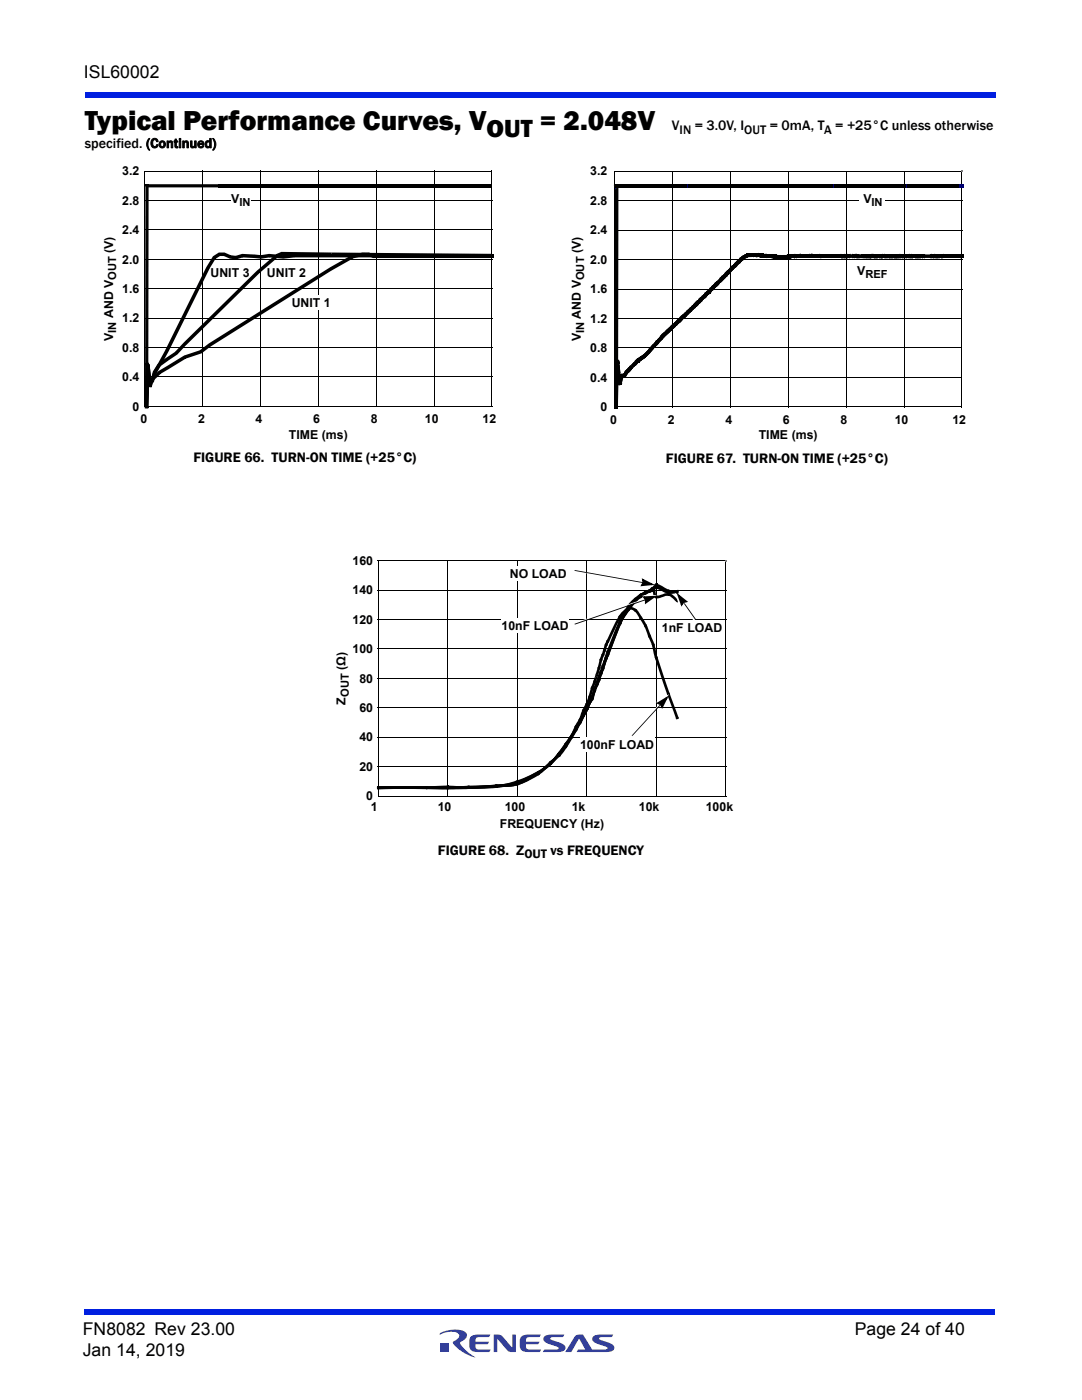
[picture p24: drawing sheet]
<svg xmlns="http://www.w3.org/2000/svg" width="216mm" height="279mm" viewBox="0 0 216 279" stroke-linecap="round" stroke-linejoin="round" font-family="sans-serif">
<defs><g id="words">
<text font-size="5.6" x="16.9" y="26">Typical Performance Curves, V</text>
<text font-size="5.1" x="97.1" y="27.4">OUT = 2.048V</text>
<g font-size="3.5">
<text x="16.7" y="15.6">ISL60002</text>
<text x="16.5" y="266.5">FN8082 Rev 23.00</text>
<text x="170.6" y="266.5">Page 24 of 40</text>
<text x="16.5" y="270.7">Jan 14, 2019</text>
</g>
<g font-size="2.8">
<text x="16.9" y="29.5">specified. (Continued)</text>
<text x="134.1" y="26">V</text>
<text x="38.6" y="92.2">FIGURE 66. TURN-ON TIME (+25°C)</text>
<text x="132.9" y="92.4">FIGURE 67. TURN-ON TIME (+25°C)</text>
<text x="87.4" y="170.6">FIGURE 68. Z</text>
</g>
<g font-size="2.5">
<text x="135.6" y="26.7">IN = 3.0V, IOUT = 0mA, TA = +25°C unless otherwise</text>
<text x="24.4" y="35">3.2</text>
<text x="117.8" y="35">3.2</text>
<text x="24.4" y="40.9">2.8</text>
<text x="46.1" y="40.6">V</text>
<text x="117.8" y="40.9">2.8</text>
<text x="172.3" y="40.4">V</text>
<text x="24.4" y="46.8">2.4</text>
<text x="117.8" y="46.8">2.4</text>
<text x="24.4" y="52.6">2.0</text>
<text x="115.9" y="50.5" transform="rotate(-90 115.9 50.5)">(V)</text>
<text x="117.8" y="52.7">2.0</text>
<text x="24.4" y="58.5">1.6</text>
<text x="42" y="55.2">UNIT 3</text>
<text x="53.2" y="55.3">UNIT 2</text>
<text x="117.8" y="58.5">1.6</text>
<text x="171.1" y="54.9">V</text>
<text x="24.4" y="64.3">1.2</text>
<text x="58.2" y="61.2">UNIT 1</text>
<text x="115.9" y="63.6" transform="rotate(-90 115.9 63.6)">AND V</text>
<text x="117.8" y="64.4">1.2</text>
<text x="22.6" y="68.1" transform="rotate(-90 22.6 68.1)">V</text>
<text x="24.4" y="70.2">0.8</text>
<text x="115.9" y="68.1" transform="rotate(-90 115.9 68.1)">V</text>
<text x="117.8" y="70.3">0.8</text>
<text x="24.4" y="76.1">0.4</text>
<text x="117.8" y="76.2">0.4</text>
<text x="26.5" y="82">0</text>
<text x="119.8" y="82.1">0</text>
<text x="28" y="84.4">0</text>
<text x="39.5" y="84.4">2</text>
<text x="51" y="84.4">4</text>
<text x="57.6" y="87.6">TIME (ms)</text>
<text x="62.5" y="84.4">6</text>
<text x="74" y="84.4">8</text>
<text x="84.8" y="84.4">10</text>
<text x="96.3" y="84.4">12</text>
<text x="121.8" y="84.7">0</text>
<text x="133.2" y="84.7">2</text>
<text x="144.7" y="84.7">4</text>
<text x="151.4" y="87.6">TIME (ms)</text>
<text x="156.2" y="84.7">6</text>
<text x="167.7" y="84.7">8</text>
<text x="178.5" y="84.7">10</text>
<text x="190" y="84.7">12</text>
<text x="70.3" y="112.7">160</text>
<text x="70.3" y="118.6">140</text>
<text x="101.7" y="115.4">NO LOAD</text>
<text x="70.3" y="124.5">120</text>
<text x="100.1" y="125.8">10nF LOAD</text>
<text x="70.3" y="130.4">100</text>
<text x="132.1" y="126.1">1nF LOAD</text>
<text x="69" y="133.7" transform="rotate(-90 69 133.7)">(Ω)</text>
<text x="71.7" y="136.2">80</text>
<text x="69" y="140.6" transform="rotate(-90 69 140.6)">Z</text>
<text x="71.7" y="142.1">60</text>
<text x="71.7" y="148">40</text>
<text x="115.7" y="149.4">100nF LOAD</text>
<text x="71.7" y="153.9">20</text>
<text x="73.1" y="159.7">0</text>
<text x="74" y="161.9">1</text>
<text x="87.3" y="161.9">10</text>
<text x="100.7" y="161.9">100</text>
<text x="114.1" y="161.9">1k</text>
<text x="127.5" y="161.9">10k</text>
<text x="140.8" y="161.9">100k</text>
<text x="99.7" y="165.3">FREQUENCY (Hz)</text>
<text x="104.6" y="171.3">OUT vs FREQUENCY</text>
</g>
<g font-size="2.2">
<text x="47.8" y="41.2">IN</text>
<text x="173.9" y="41.1">IN</text>
<text x="116.5" y="55.9" transform="rotate(-90 116.5 55.9)">OUT</text>
<text x="172.7" y="55.6">REF</text>
<text x="23.2" y="66.4" transform="rotate(-90 23.2 66.4)">IN AND VOUT (V)</text>
<text x="116.5" y="66.5" transform="rotate(-90 116.5 66.5)">IN</text>
<text x="69.6" y="139.1" transform="rotate(-90 69.6 139.1)">OUT</text>
</g>
</g></defs>
<g fill="#333f99">
<path d="M98.5 266.3h.7a1.2 1.2 0 0 1 1.1 .5l1.9 2.2v-2.7h.7v3.5h-.7a1.04 1.04 0 0 1-1-.4l-2-2.2v2.6h-.7z"/>
<path d="M93.9 266.8l.8-.4 3.2-.1-.3 .5-2.3 .1a.7 .7 0 0 0-.4 .9h2.7l-.4 .5h-2.3v.4l.2 .5 .2 .1h2.6l-.3 .5h-2.3a1.36 1.36 0 0 1-1.7-1.2l.1-1.5z"/>
<path d="M104 266.8l.8-.4 3.1-.1-.3 .5-2.3 .1a.7 .7 0 0 0-.3 .9h2.7l-.4 .5h-2.3v.4l.1 .5 .3 .1h2.6l-.3 .5h-2.3a1.36 1.36 0 0 1-1.7-1.2l.1-1.5z"/>
<path d="M108.6 266.7l.8-.3 3.2-.1-.3 .5-2.5 .2v.3l.6 .2a3.4 3.4 0 0 1 2.4 1.3 .85 .85 0 0 1-1 1h-3.5l.3-.4 2.8-.2v-.3l-.6-.2a3.4 3.4 0 0 1-2.4-1.3l.1-.5z"/>
<path d="M114.8 266.6a1.8 1.8 0 0 1 1.5-.3l1.9 3h2.3l.7-.1v-.3l-.6-.2a3.4 3.4 0 0 1-2.4-1.3 .85 .85 0 0 1 1-1l3.2-.1-.3 .5-2.5 .2v.3l.6 .2a3.4 3.4 0 0 1 2.4 1.3 .85 .85 0 0 1-1 1h-6.5l.3-.4 1.4-.1-1.2-2.1-1.6 2.6h-1.2z"/>
<path d="M88 268h1.6v1.7h-1.6z"/>
<path d="M87.8 266.1a5.6 5.6 0 0 1 5.1-.2 1.19 1.19 0 0 1-.8 1.8l-.3 .3a6.8 6.8 0 0 0 3 2.9 7.1 7.1 0 0 1-4.4-3l.5-.4a.81 .81 0 0 0 .7-.8 .81 .81 0 0 0-.6-.8 5.3 5.3 0 0 0-3.3 .4z"/>
</g>
<g fill="#001fe0">
<path d="M16.9 261.3h181.7v1h-181.7z"/>
<path d="M16.9 18.4h181.7v1h-181.7z"/>
</g>
<g fill="none" stroke="#000" stroke-width=".2">
<path d="M28.8 34.2h69.3M28.9 34.2v47M40.4 34.2v47M52 34.2v47M63.5 34.2v47M75.1 34.2v47M86.6 34.2v47M98.1 34.1v47.1M28.9 57.6h69.3M28.9 51.8h69.3M28.9 45.9h69.3M28.9 40h69.3"/>
<path d="M28.9 75.2h69.3M28.9 69.4h69.3M28.9 63.5h69.3M28.9 81.1h69.3"/>
</g>
<path d="M40.4 34.1l.1 .1zM51.9 34.1l.2 .1zM63.5 34.1l.1 .1zM75 34.1l.1 .1zM86.5 34.1l.2 .1zM28.8 57.6l.1 .1zM28.8 51.7l.1 .1zM28.8 45.8l.1 .2zM28.8 39.9l.1 .2zM28.8 75.1l.1 .2zM28.8 69.3l.1 .1zM28.8 63.4l.1 .2z" fill="#000"/>
<g fill="#000080">
<path d="M43.5 36.8h.3v.6h-.3z"/>
<path d="M43.8 36.8h.4v.6h-.4z"/>
</g>
<g fill="#fff">
<path d="M46.1 38.3h3.9v3.4h-3.9z"/>
<path d="M42 52.9h7.8v2.9h-7.8z"/>
<path d="M53.2 53h7.8v2.8h-7.8z"/>
<path d="M58.2 58.9h7.8v2.9h-7.8z"/>
</g>
<g fill="#000">
<path d="M29 37.1h.7zM29 36.8h.7v.3h-.7zM28.9 36.9l.3-.1 .3 .6-.3 .1zM29.2 36.8h.4l-.2 .6v-.6h14.4v.6h-14.5l.2-.6v.6zM43.6 36.8h14.7v.6h-14.7zM43.8 36.8h.3v.6h-.3zM58.1 36.8h14.7v.6h-14.7zM58.3 36.8h.4v.6h-.4zM72.6 36.8h14.8v.6h-14.8zM72.8 36.8h.4v.6h-.4zM87.2 36.8h10.6v.6h-10.6zM87.4 36.8h.4v.6h-.4z"/>
<path d="M97.8 36.8h.4v.6h-.4zM66.1 50.4l32 .3v.7l-32-.3zM42.5 51.1a2.5 2.5 0 0 1 3.6-.2l-.3 .7 .2-.7 1.1 .2v.7l-.1-.7a6 6 0 0 1 3.8-.3l1.4 .1-.1 .7v-.7l1.6-.2 2.8 .2v.7v-.7l2.2-.2h39.4v.7h-39.4v-.7l.1 .7-2.3 .2-2.8-.2v-.7l.1 .7-1.7 .2-1.3-.1v-.7v.7l-2.4-.1-.1-.7 .2 .7-1.4 .4-1.2-.2-1.3-.5 .1-.7v.7h-.9l-.2-.7 .4 .6-1.1 .7-.5-.5 .6 .4-1.2 2-.6-.4 .6 .4-8.1 16.5-2.6 4.6-.6-.3 .7 .3-1 2.6-.7-.1-.3-4.5h.7h-.7h.7l.3 4.5-.6-.1 .9-2.7 2.5-4.6 .7 .3-.7-.3 8.2-16.6zM98.1 50.7h.4v.7h-.4zM98.1 50.8h.4v.7h-.4zM29.2 72.8h.7v1.4h-.7l.7-.1 .2 2.1-.7 .1 .1-.3a10.7 10.7 0 0 1 3.8-2.9l.4 .6-.4-.6 3.4-2.1 3.3-1.1 .2 .6-.3-.6 1.7-1.3 24.2-15.2 4.3-2.4a6.9 6.9 0 0 1 3.6-.6l.9 .4-.2 .7 .1-.7h23.6v.7h-23.6l-1.1-.4 .2-.7v.7h-1.2l-.1-.7 .2 .7-2.2 .5-.2-.6 .3 .6-4.2 2.4-.4-.6 .4 .6-24.2 15.2-.4-.6 .4 .6-1.7 1.3-3.3 1.1-.3-.6 .4 .5-3.4 2.2-1.6 .9-.5-.6 .5 .5-2.6 2.5-.3-2.8zM29.2 72.7h.7l-.4 8.1h-.7zM29.2 72.8l.7 .1-.3 8.3h-.7zM122.5 75.2l.1 .2zM122.5 69.4l.1 .1zM122.5 63.5l.1 .2zM28.9 81l.7 .1v.3h-.7z"/>
<path d="M29 72.4h.7l.2 .9v-.2l.2 1.8v1.4l-.2 .3-.3-.6 .7-.3 .5 .4-.7-.2a5.5 5.5 0 0 1 1.4-3.3l3.5-2.4 .4 .5-.5-.5 1.8-1.8 14.7-14.5-.2 .2 4-3.4 .9-.4 10 .1v.7l-9.9-.1v-.7l.2 .6-1 .4-.2-.6 .3 .6-3.7 3.2-.4-.6 .4 .5-14.6 14.5-.5-.6 .5 .5-1.8 2-2 1.3-.4-.6 .4 .6-1.4 1-.4-.5 .4 .4-.9 1.5-.6-.4 .7 .3-.5 1.9-1.3 .5v-1.8h.7h-.7l-.2-1.8 .7-.1-.7 .1-.2-.7 .7-.1-.1 8.7-.7-.1 .1-2.7h.7h-.7zM29 81.1h.6v.3h-.6zM29 37.1h.7l-.1 44h-.6zM28.9 81.2h.7v.3h-.7z"/>
</g>
<g fill="none" stroke="#000" stroke-width=".2">
<path d="M122.5 34.2h69.4M122.6 34.2v47.1M134.2 34.1v47.2M145.7 34.1v47.2M157.3 34.1v47.2M168.8 34.1v47.2M180.4 34.1v47.2M191.9 34.1v47.2M122.5 57.7h69.5M122.5 51.8h69.5M122.5 45.9h69.5M122.5 40h69.5"/>
<path d="M122.6 75.3h69.4M122.6 69.4h69.4M122.6 63.6h69.4M122.6 81.2h69.4"/>
</g>
<g fill="#807e80">
<path d="M191.8 34h.3v.3h-.3z"/>
<path d="M191.8 34.2h.3z"/>
</g>
<g fill="#000">
<path d="M122.7 37.1h.7zM122.7 36.8h.7v.3h-.7zM139 60.2l.2-.2 .5 .5-.3 .2zM139.3 59.9l.5 .5-.1 .1-.5-.5zM139.2 59.9l.4 .6zM139.3 59.9l.6 .3-.2 .4-.6-.4zM139.4 59.7l.3-.1v.7h.1l.1-.1-.6-.3zM139.3 59.9l.3-.1 .3 .6-.3 .1zM139.3 59.9l.2-.2 .5 .5-.2 .2zM139 60.1l.3-.2 .5 .5-.3 .2zM139.3 59.9l.5 .5zM139.3 59.8l.5 .6z"/>
<path d="M139.3 59.8l.3-.2 .5 .5-.3 .2zM139.4 59.8l.6 .3-.2 .3-.5-.3zM139.5 59.7l.6 .3-.1 .1-.6-.3zM139.7 59.4l.6 .3-.2 .3-.6-.3zM139.5 59.6l.6 .4zM139.5 59.6l.4 .7zM139.7 59.3l.6 .3-.1 .3-.7-.3zM139.6 59.6l.3-.1 .3 .6-.3 .2zM139.3 59.7l.3-.2 .4 .7-.4 .1zM139.6 59.5l-.1 .2 .6 .3-.1 .1zM139.5 59.6l.3 .7h-.1v-.7zM139.4 59.6l.3-.1 .3 .6-.3 .1z"/>
<path d="M139.7 59.5l-.1 .2 .3-.3v.6l.4-.3-.2 .4zM139.8 59.4l.4 .5zM139.7 59.4l.6 .5-.2 .2-.6-.4zM139.8 59.4l.5 .4-.6-.4zM139.8 59.4l.2-.2 .5 .5-.2 .2zM139.8 59.3l.1-.1 .5 .5-.1 .1zM139.9 59.2l.2-.2 .5 .5-.2 .2zM139.7 59.5l.5 .4-.3 .1 .1-.6zM140 59.2l.4 .5zM140 59.2l.2-.2 .5 .5-.2 .2zM139.7 59.4l.3-.2 .5 .5-.3 .2zM140.1 59.1l.5 .4 .1-.2-.2 .4-.5-.5 .1-.1-.1 .2z"/>
<path d="M139.7 59.3l.3-.1 .3 .6-.3 .1zM140 59.2l.4 .5v.1zM140.1 59l.5 .5zM140.1 59l.1-.1 .5 .6h-.1zM140.2 59.1l.7 .2-.1 .3-.7-.2zM140.4 58.8l.3 .6 .2-.2-.7-.1zM140.2 58.9l.3-.2 .4 .6-.2 .2zM140.3 59l.6 .2-.1 .3-.6-.2zM140.4 58.7l.4 .6 .1-.2-.6-.1zM140 59l.3-.1 .3 .6-.3 .2zM140.3 58.9l.4 .6zM140.4 58.8l.3-.1 .3 .6-.3 .2z"/>
<path d="M140.4 58.8l.4 .6zM140.4 58.7l.5 .6zM140.4 58.8l.4-.2 .3 .6-.3 .2zM140.5 58.7l.6 .4zM140.5 58.7l.3-.2 .3 .6-.2 .2zM140.2 58.9l.3-.2 .4 .6-.3 .2zM140.5 58.7l.4 .5zM140.6 58.4l.7 .3-.2 .3-.6-.3zM140.3 58.9l.2-.2 .5 .5-.2 .2zM140.5 58.7l.6 .4-.1 .1zM140.5 58.7l.3-.2 .4 .5-.3 .2zM140.3 58.8l.3-.2 .5 .5-.3 .2z"/>
<path d="M140.6 58.6l.1-.1 .4 .5v.1zM140.7 58.5l.5 .5zM140.7 58.4l.6 .5zM140.7 58.5l.2-.3 .5 .5-.2 .2zM140.5 58.7l.2-.2 .5 .4-.2 .3zM140.7 58.4l.6 .5h-.1zM140.9 58.1l.6 .4-.2 .3-.6-.4zM140.8 58.3l.7 .4zM141 58l.6 .3-.1 .4-.7-.4zM140.5 58.4l.4-.1 .3 .6-.3 .2zM140.9 58.3l.3 .6zM140.6 58.6l.3-.3 .5 .5-.3 .3z"/>
<path d="M140.9 58.3l-.1 .1 .7 .3-.1 .1zM140.9 58.3l.4 .6zM140.7 58.5l.2-.2 .5 .4-.2 .3zM141 58.2l.4 .5zM140.9 58.3l.4-.2 .3 .6-.3 .2zM141 58.2l.5 .5zM141 58.2l.2-.2 .5 .4-.2 .3zM140.8 58.4l.2-.2 .5 .5-.3 .2zM141 58.1l.5 .6zM141.1 58.1l.4 .5zM141.1 58.3h.7v.3h-.7zM141.2 58l.5 .5 .1-.2h-.7z"/>
<path d="M141.1 58.1l.2-.2 .5 .5-.2 .2zM141.2 58.1l.4 .5zM141.1 58.2h.7v.3h-.7zM141.5 57.8v.7l.3-.3h-.7zM140.8 58.2l.4-.2 .3 .7-.3 .1zM141.2 58h.2v.7l.1-.1zM141.2 58.1l.2-.3 .5 .5-.3 .2zM141.2 58l.5 .5zM141.2 58l.3-.3 .5 .5-.3 .2zM141.3 57.9l.5 .5-.2 .2-.5-.4zM141.3 57.8h.1l.5 .5-.1 .1-.5-.5zM141.1 58.1l.5 .5-.2 .1v-.7z"/>
<path d="M141.4 57.8l.3 .7zM141.4 57.8l.3-.1 .3 .6-.3 .2zM141.4 57.8l.5 .4zM141.5 57.7l.4 .5zM141.4 57.8l.3 .7h-.2v-.7zM141.5 57.7l.6 .3zM141.6 57.4l.7 .3-.2 .3-.6-.3zM141.5 57.7l.3-.3 .4 .5-.2 .3zM141.3 57.9l.2-.2 .5 .5-.2 .2zM141.6 57.6l-.1 .1 .6 .3-.1 .2zM141.4 57.8l.2-.2 .5 .5-.3 .2zM141.6 57.6l.1-.1-.1 .3 .1-.3 .5 .5 .1-.3-.1 .3-.2 .1h.1z"/>
<path d="M141.7 57.5l.1-.1 .3 .6h.1zM141.5 57.7l.2-.2 .5 .5-.2 .2zM141.8 57.4l.4 .6zM141.8 57.4l.3 .6zM141.8 57.4l.2-.2 .5 .5-.2 .2zM141.6 57.6l.2-.2 .5 .5-.3 .2zM141.9 57.3l.5 .5-.1 .1-.5-.5zM141.8 57.4l.3-.2 .4 .7-.4 .1zM141.9 57.3l.2-.2 .5 .5-.2 .2zM141.6 57.6l.3-.3 .5 .5-.3 .2zM141.9 57.3l.5 .5zM141.9 57.3l.6 .3z"/>
<path d="M142.1 56.9l.6 .4-.1 .3-.7-.3zM141.9 57.3l.3-.3 .5 .5-.3 .2zM141.7 57.5l.2-.2 .5 .4-.2 .3zM142 57.2l-.1 .1 .6 .3-.1 .1zM142 57.2l.6 .3zM142.2 56.9l.6 .3-.2 .3-.6-.3zM141.8 57.3l.2-.2 .4 .6-.2 .2zM142 57.1v.1l.6 .3-.2 .2zM141.9 57.3l.2-.2 .5 .5-.3 .2zM142.1 57h.1l.4 .6zM142.2 57l.5 .5zM142.2 57l.4 .6z"/>
<path d="M142.3 56.9l.4 .6zM142.3 56.9l.5 .4zM142.3 56.9l.3-.1 .3 .6-.3 .2zM142.3 56.9l.2-.2 .5 .5-.3 .2zM142 57.2l.3-.3 .4 .5-.2 .3zM142.3 56.9l.5 .4-.1 .1zM142.5 56.6l.5 .4-.1 .3-.6-.4zM142.1 57l.3-.2 .3 .6-.2 .2zM142.4 56.8l.4 .5zM142.2 57l.2-.2 .5 .5-.3 .2zM142.4 56.8l.1-.1 .4 .6zM142.4 56.8l.3-.2 .4 .5-.3 .2z"/>
<path d="M142.4 56.8l.6 .4-.2 .3-.6-.5zM142.5 56.7l.5 .4v.1l-.6-.4zM142.7 56.4l.6 .4-.3 .3-.5-.4zM142.5 56.7l.6 .3zM142.5 56.7l.4 .6zM142.7 56.3l.6 .4-.1 .3-.7-.3zM142.3 56.9l.2-.2 .5 .4-.2 .3zM142.6 56.6l-.1 .1 .6 .3-.1 .1zM142.6 56.7l.3-.2 .3 .6-.3 .2zM142.4 56.8l.2-.2 .5 .5-.2 .2zM142.6 56.5h.1l.4 .6zM142.6 56.5l.6 .5-.2 .2-.6-.4z"/>
<path d="M142.7 56.5l.6 .4-.1 .1-.6-.5zM142.9 56.2l.6 .4-.2 .3-.6-.4zM142.7 56.5l.4 .6zM142.8 56.4l.3-.1 .3 .6-.3 .2zM142.8 56.4l.6 .4-.2 .3-.6-.4zM142.8 56.4l.6 .3v.1zM142.8 56.4l.6 .3zM143 56l.6 .4-.2 .3-.6-.3zM142.5 56.5l.3-.2 .4 .7-.4 .1zM142.8 56.3l.4 .6zM142.9 56.3l.3-.1 .4 .6-.4 .1zM142.9 56.3l.6 .4-.2 .2-.6-.3z"/>
<path d="M143.1 56.1l.5 .5 .1-.3-.4 .4h.2l-.6-.4 .4-.3-.3 .3zM143 56.2l.4 .5zM143 56.2l.2-.2 .5 .5-.3 .2zM142.7 56.3l.3-.1 .3 .6-.3 .2zM143 56.2l.4 .5-.1 .1zM143.1 56l.5 .6zM143.1 56h.1l.4 .5v.1zM143.2 56l.1-.1-.1 .1 .7 .3-.2 .2zM143.2 56l.3-.2 .4 .5-.3 .2zM143.4 55.8l.4 .5h.1l-.7-.3zM143.4 55.8v-.1l.5 .6h-.1zM143.2 56l.2-.2 .5 .5-.2 .2z"/>
<path d="M143.4 55.8l.1-.1 .5 .5-.1 .1zM143.4 55.7l.3-.2 .4 .6-.2 .2zM143.5 55.7l.6 .3-.1 .4-.7-.4zM143.7 55.5l.4 .5-.1 .1 .1-.1-.6-.3zM143.5 55.7l.5 .5zM143.6 55.6l.4 .6zM143.6 55.6l.2-.2 .5 .5-.3 .2zM143.6 55.6l.7 .3-.2 .3-.6-.3zM143.6 55.5l.7 .4zM143.6 55.5l.1-.1 .4 .7v-.1zM143.7 55.4l.6 .5zM143.9 55.2l.6 .3-.2 .3-.6-.4z"/>
<path d="M143.7 55.4l.4 .6zM143.8 55.4l.3-.1 .3 .6-.3 .1zM143.8 55.4l.6 .4-.3 .3-.5-.5zM143.9 55.3l.5 .4v.1l-.6-.4zM143.5 55.5l.3-.2 .4 .6-.4 .2zM143.8 55.3l.5 .6zM144.1 55l.5 .4-.2 .3-.5-.4zM143.9 55.3l.6 .3zM144 54.9l.7 .4-.2 .3-.6-.3zM143.7 55.5l.2-.2 .5 .5-.2 .2zM144 55.2l-.1 .1 .6 .3-.1 .2zM143.9 55.3l.4-.2 .3 .7-.3 .1z"/>
<path d="M143.7 55.4l.3-.3 .4 .6-.3 .2zM144 55.1h.1l.4 .5-.1 .1zM144.1 55.1l.3-.2 .4 .5-.3 .2zM144.1 55.1l.5 .5zM144.1 55.1l.3-.3 .4 .5-.2 .3zM143.9 55.3l.2-.2 .5 .5-.2 .2zM144.2 55l.5 .5-.1 .1-.5-.5zM143.8 55.2l.3-.2 .4 .7-.4 .1zM144.1 55l.5 .6h-.1zM144.2 55l.6 .3-.1 .3-.6-.3zM144.4 54.8l.4 .6 .1-.1-.7-.3zM144.2 55l.3-.3 .4 .5-.2 .3z"/>
<path d="M144 55.2l.2-.2 .5 .5-.2 .2zM144.3 54.9l.4 .6zM144.3 54.9l.4 .5zM144.3 54.9l.2-.2 .5 .5-.2 .2zM144.4 54.8l.6 .4-.2 .3-.6-.3zM144.5 54.6l.4 .7 .1-.2-.6-.3zM144.4 54.8l.1-.1 .3 .6h.1zM144.5 54.7l.3 .6zM144.5 54.7l.5 .5zM144.5 54.7l.3-.2 .4 .7-.4 .1zM144.5 54.6l.4 .6zM144.6 54.6l.4 .5z"/>
<path d="M144.6 54.6l.2-.2 .5 .5-.2 .2zM144.3 54.9l.3-.3 .5 .5-.3 .3zM144.6 54.6l.5 .4v.1zM144.6 54.6l.5 .4zM144.6 54.6l.3-.1 .3 .6-.3 .1zM144.8 54.3l.6 .4-.2 .2-.6-.3zM144.4 54.8l.3-.3 .4 .5-.2 .2zM144.7 54.5l.4 .5zM144.7 54.5l.5 .4-.2 .3-.5-.4zM144.7 54.4l.6 .4-.1 .1-.5-.4zM144.7 54.5l.2-.3 .5 .5-.2 .2zM144.9 54.1l.6 .4-.2 .3-.6-.4z"/>
<path d="M144.8 54.4l.6 .4-.2 .2-.6-.3zM144.9 54.3l.6 .4-.1 .1zM144.8 54.3l.7 .4zM145 54l.6 .3-.1 .3-.7-.3zM144.5 54.4l.4-.1 .3 .6-.3 .2zM144.9 54.3l.4 .6zM144.9 54.3l.4-.2 .3 .6-.3 .2zM145 54.2l.5 .5zM145 54.2l.6 .3zM145 54.2l.2-.2 .5 .4-.2 .3zM144.8 54.4l.2-.2 .5 .5-.3 .2zM145.1 54.1l-.1 .1 .6 .3-.1 .2z"/>
<path d="M145.1 53.8l.7 .4-.2 .3-.6-.3zM144.7 54.3l.3-.2 .3 .7-.3 .1zM145 54.1l.5 .6-.1 .1zM144.8 54.3l.3-.3 .4 .6-.3 .2zM145.1 54h.1l.4 .5-.1 .1zM145.2 54l.3-.2 .4 .5-.3 .2zM144.9 54.2l.3-.2 .4 .5-.3 .2zM145.2 54l.1-.1 .4 .6h-.1zM145.2 54l.6 .4-.3 .3-.5-.4zM145.3 53.9l.5 .4v.1l-.6-.4zM145.2 54l.7 .3-.2 .3-.6-.3zM145.4 53.8l.3-.2-.3 .1 .5 .5-.3 .1 .3-.1-.1 .1 .1-.1-.7-.2z"/>
<path d="M145.3 53.9l.2-.2 .5 .6-.3 .2zM145.5 53.6l.5 .4-.2 .3-.5-.4zM145.5 53.7l.5 .4v.1l-.6-.5zM145.4 53.7l.5 .5zM145.7 53.4l.5 .4-.2 .3-.5-.4zM145.3 53.9l.2-.3 .5 .5-.2 .3zM145.5 53.6l.3-.2v.7l.3-.1-.1 .1zM145.6 53.5l.6 .5zM145.8 53.3l.6 .3-.2 .3-.6-.4zM145.4 53.7l.3-.2 .5 .5-.3 .2zM145.7 53.5l.5 .5zM145.7 53.4l.5 .6z"/>
<path d="M145.7 53.4l.3-.2 .5 .5-.3 .2zM145.5 53.7l.2-.3 .5 .5-.2 .2zM145.8 53.3l.5 .5-.1 .1-.5-.5zM145.8 53.4l.6 .3zM145.9 53l.7 .4-.2 .3-.6-.3zM145.8 53.3l.2-.2 .5 .5-.2 .2zM145.6 53.6l.6 .4-.4 .1 .1-.7zM145.9 53.3l.6 .3zM146 53l.6 .3-.1 .3-.6-.3zM145.6 53.5l.3-.2 .5 .5-.3 .2zM145.9 53.2l-.1 .1 .7 .3-.1 .2zM145.6 53.4l.3-.1 .3 .6-.3 .1z"/>
<path d="M145.9 53.3l-.1 .1 .6 .3-.1 .2zM145.7 53.4l.2-.2 .5 .5-.2 .2zM145.9 53.2l.1-.1 .5 .5-.1 .1zM146.1 53l.4 .6zM146.1 53l.2-.2 .5 .5-.2 .2zM145.8 53.2l.3-.2 .4 .6-.2 .2zM146.1 53l.1-.1 .4 .6-.1 .1zM146.2 52.9l.3-.2 .4 .6-.3 .2zM145.9 53.1l.3-.2 .4 .6-.3 .2zM146.2 52.9h.1l.4 .5-.1 .1zM146.2 52.9l.6 .5-.2 .2-.6-.4zM146.3 52.9l.5 .4v.1l-.6-.5z"/>
<path d="M146.3 52.9l.3-.2 .4 .5-.3 .2zM146.3 52.9l.7 .2-.1 .3-.7-.2zM146.5 52.6l.3 .7 .2-.3-.7-.1zM146.3 52.8l.1-.1 .5 .6h-.1zM146.4 52.7l.3-.2 .4 .6-.2 .2zM146.4 52.7l.6 .4-.2 .3-.6-.4zM146.5 52.6l.5 .4v.1l-.6-.4zM146.7 52.3l.6 .5-.3 .2-.5-.4zM146.5 52.6l.4 .6zM146.6 52.6l.3-.1 .3 .6-.3 .1zM146.3 52.8l.3-.2 .4 .5-.3 .2zM146.6 52.6v-.1l.5 .5-.1 .1z"/>
<path d="M146.4 52.8l.2-.3 .5 .5-.2 .3zM146.7 52.4l.2-.1 .3 .6 .1-.1-.2 .2-.5-.5zM146.6 52.5l.3-.2 .4 .5-.2 .2zM146.7 52.4l.7 .3zM146.9 52.1l.6 .3-.1 .3-.7-.3zM146.9 52.3l-.2 .1 .7 .3-.2 .2zM146.9 52.3l.5 .4-.2 .3-.5-.4zM146.9 52.2l.5 .5-.5-.4zM146.6 52.5l.3-.2 .4 .5-.3 .2zM146.9 52.3l.4 .5zM146.9 52.2l.3-.2 .4 .6-.3 .2zM147 52.2l.4 .5z"/>
<path d="M147 52.2l.2-.3 .5 .5-.3 .3zM146.7 52.4l.3-.2 .4 .5-.2 .2zM147 52.2l.1-.1 .5 .5-.2 .1zM147.1 52.1l.5 .4zM147.1 52l.5 .5zM147.1 52l.2-.2 .5 .5-.2 .2zM147.2 52l.5 .4-.2 .3-.5-.4zM147.2 51.9l.6 .4-.1 .1-.5-.4zM147.2 52l.6 .3-.1 .3-.7-.3zM147.3 51.9l.5 .4-.6-.3zM146.9 52.1l.3-.2 .3 .7-.3 .1zM147.2 51.9h.1l.3 .7h-.1z"/>
<path d="M147.4 51.6l.6 .5-.2 .2-.6-.4zM147.3 51.8l.5 .5zM147.3 51.9l.3-.1 .3 .6-.3 .2zM147.3 51.8l.3-.2 .5 .5-.3 .2zM147.1 52l.3-.2 .4 .5-.3 .2zM147.4 51.8v-.1l.5 .6h-.1zM147.2 52l.2-.2 .5 .4-.2 .3zM147.5 51.7l.4 .5zM147.4 51.7l.3-.2 .4 .5-.2 .3zM147.5 51.7l.6 .4zM147.6 51.4l.7 .3-.2 .3-.6-.3zM147.5 51.7l.2-.2 .5 .4-.2 .3z"/>
<path d="M147.3 51.9l.3-.3 .4 .5-.2 .2zM147.6 51.6v-.1l.5 .5-.1 .1zM147.3 51.8l.3-.2 .3 .6-.3 .2zM147.6 51.6l-.2 .2 .7 .3-.2 .1zM147.6 51.5l.1-.1 .4 .7v-.1zM147.7 51.5l.5 .4-.2 .3-.6-.4zM147.7 51.4l.6 .5h-.1l-.5-.4zM147.9 51.2l.6 .4-.2 .3-.6-.5zM147.7 51.4l.4 .6zM147.8 51.4l.3-.1 .3 .6-.3 .1zM147.8 51.4l.6 .4-.3 .3-.5-.4zM147.9 51.3l.5 .4v.1l-.6-.4z"/>
<path d="M147.8 51.4l.5 .5zM147.8 51.4l.3-.3 .5 .5-.3 .3zM148.1 51l.5 .5-.2 .2-.5-.4zM147.6 51.4l.3-.1 .2 .7-.3 .1zM147.8 51.4l.5 .5-.2 .1-.1-.7zM147.7 51.4l.3-.2 .3 .6-.2 .2zM148 51.2l.4 .6h-.1zM148 51.2l.1-.1 .4 .6-.1 .1zM147.8 51.4l.3-.2 .4 .5-.2 .2zM148.1 51.1h.1l.3 .6zM148.1 51.1l.3-.2 .4 .6-.3 .2zM147.9 51.3l.3-.2 .4 .5-.3 .2z"/>
<path d="M148.2 51.1l.1-.1 .4 .6zM148.2 51.1l.3 .6zM148.2 51l.3-.1 .4 .6-.4 .2zM148.3 51l.4 .5zM148.3 51l.3-.2 .4 .6-.3 .1zM148.4 50.9h.1l.4 .5-.1 .1zM148.1 51l.3-.1 .2 .7-.3 .1zM148.4 50.9l.4 .6-.2 .1-.1-.7zM148.5 50.9l.2-.2 .5 .5-.3 .2zM148.3 51.1l.2-.2 .4 .5-.2 .2zM148.5 50.9l.2-.1 .2 .6h.1zM148.3 50.9l.3-.1 .2 .7-.3 .1z"/>
<path d="M148.6 50.8l.2 .7zM148.6 50.8l.3-.1 .3 .7-.4 .1zM148.4 51.1l.3-.3 .4 .5-.2 .3zM148.7 50.8l.1-.1 .3 .6zM148.7 50.8l.3 .6zM148.5 51l.2-.2 .5 .5-.2 .2zM148.7 50.8l.4-.1-.1 .7 .2-.1zM148.8 50.7l.3 .7zM148.8 50.7h.3l.2 .6-.3 .1zM148.8 50.7l.3-.1 .3 .6-.3 .2zM148.8 50.6h.4v.7h-.4zM148.9 50.8l.4 .5z"/>
<path d="M148.9 50.8l.2-.3 .5 .5-.2 .2zM148.9 50.6h.7v.7h-.7zM149 50.7l.2-.1v.7l.3-.1zM148.7 50.8l.3-.1 .2 .6-.3 .1zM149 50.7l.3 .6zM148.8 50.8l.5 .5-.2 .1v-.7zM149.1 50.7l.3-.2 .2 .7-.3 .1zM149.1 50.6h.7v.7h-.7zM149.1 50.6h.8v.7h-.8zM149 50.7l.5 .5-.3 .1v-.7zM148.8 50.8l.4-.2 .3 .7-.3 .1zM149.2 50.6l.3 .6z"/>
<path d="M149.2 50.6h.8v.7h-.8zM149.2 50.6h.4v.7h-.4zM149.3 50.6h.8v.7h-.8zM149.3 50.6l.3-.1 .2 .6-.3 .1zM149.5 50.5h.7v.7h-.7zM149.6 50.5h.3v.7h-.3zM149.3 50.7l.3-.1 .3 .6-.3 .2zM149.6 50.6l.2-.1v.7h.2zM149.7 50.5h.8v.7h-.8zM149.8 50.5h.7v.7h-.7zM149.8 50.5h.4v.7h-.4zM149.9 50.5l.1 .7z"/>
<path d="M149.9 50.5h.4v.7h-.4zM150 50.5h.4v.7h-.4zM150 50.5h.3v.7h-.3zM149.8 50.7l.3-.1 .2 .6-.3 .1zM150.1 50.6l.1-.1v.7h.1zM150.2 50.5h.4v.7h-.4zM150.3 50.5l.3 .1-.5 .5 .2 .1zM150.3 50.5h.8v.7h-.8zM150.3 50.5h.3v.7h-.3zM150.4 50.5h.4v.7h-.4zM150.1 51.1l.5-.4zM150.6 50.7l.2 .2-.5 .5-.2-.3z"/>
<path d="M150.6 50.5h.4v.7h-.4zM150.6 50.5h.3v.7h-.3zM150.4 50.9l.2-.2 .5 .5-.2 .2zM150.6 50.7l.3-.2v.7h.2zM150.6 50.6h.4v.7h-.4zM150.8 50.5l.2 .1-.3 .6h.1zM150.8 50.6h.8v.7h-.8zM150.9 50.5h.4v.7h-.4zM150.9 50.6h.7v.7h-.7zM150.9 50.5l.2 .1-.3 .6h.1zM150.9 50.6h.8v.7h-.8zM151 50.6l-.3 .6z"/>
<path d="M151 50.6h.1v.7h-.1zM151 50.6l.3 .1-.3 .7-.3-.2zM151 50.6h.8v.7h-.8zM151.1 50.6h.4v.7h-.4zM151.1 50.6l-.3 .6zM151.2 50.6l.3 .1-.3 .7-.4-.2zM151.2 50.6h.7v.7h-.7zM151.2 50.6h.8v.7h-.8zM151.4 50.6h.3v.7h-.3zM151.5 50.6h.8v.7h-.8zM151.6 50.6h.8v.7h-.8zM151.4 50.4l.2 .2-.3 .6-.3-.2z"/>
<path d="M151.6 50.6l-.3 .6zM151.7 50.6h.4v.7h-.4zM151.7 50.7l.3 .2-.4 .5-.3-.2zM151.7 50.6l-.3 .4 .4-.4 .4 .3-.4-.3v.7l-.3-.4 .3 .4 .3-.4-.4 .4zM151.7 50.7h.8v.7h-.8zM151.8 50.7h.8v.7h-.8zM151.8 50.6h.4v.7h-.4zM151.7 50.5l.2 .2-.5 .5-.2-.2zM151.7 50.6v.7l-.3-.1 .5-.5zM152.1 50.7h.3v.7h-.3zM152.1 50.7h.8v.7h-.8zM151.8 50.8l.3-.1 .4 .6-.4 .2z"/>
<path d="M152.1 50.7h.3l-.1 .7 .2-.1zM151.9 50.5l.3 .2-.3 .6-.3-.2zM152.1 50.7v.7l-.2-.1 .3-.6zM152.2 50.7h.3v.7h-.3zM152.3 50.7h.7v.7h-.7zM152 50.6l.3 .1-.2 .6-.3-.1zM152.3 50.7l-.1 .7zM152.3 50.7h.8v.7h-.8zM152.4 50.7l.3 .1-.2 .7-.3-.1zM152.4 50.7h.2l-.3 .6 .1 .1zM152.4 50.7h.8v.7h-.8zM152.5 50.7h.2l-.3 .7h.1z"/>
<path d="M152.5 50.7h.4v.7h-.4zM152.6 50.7l-.3 .6zM152.6 50.7l.4 .1-.4 .7-.3-.2zM152.7 50.7l-.2 .7zM152.7 50.7h.7v.7h-.7zM152.7 50.7l.3 .1-.2 .7-.3-.1zM152.8 50.7h.7v.7h-.7zM152.8 50.7h.8v.7h-.8zM152.9 50.7l.1 .7zM152.9 50.7h.3v.7h-.3zM153 50.7h.4v.7h-.4zM153 50.7l-.3 .7z"/>
<path d="M153.1 50.8l.3 .1-.3 .6-.4-.1zM152.8 50.6l.3 .2-.5 .5-.2-.2zM153 50.7l-.3 .7-.1-.1 .5-.5zM153.1 50.7h.7v.4h-.7zM153.1 50.8h.8v.7h-.8zM153.2 50.8h.3v.7h-.3zM153.1 50.8l.3-.1v.7h.2l-.3 .1-.3-.2 .3 .1-.1-.7 .3 .2zM153.4 50.7h.4v.7h-.4zM153.4 50.8h.8v.7h-.8zM153.4 50.8h.4v.7h-.4zM153.5 50.8l.1 .7zM153.6 50.8h.3v.7h-.3z"/>
<path d="M153.6 50.8h.4v.7h-.4zM153.6 50.8h.8v.7h-.8zM153.4 50.8v.7l-.2-.2 .5-.4zM153.7 50.8h.8v.7h-.8zM153.1 51.1h.7l-.1-.3-.5 .5zM153.8 50.8h.7v.7h-.7zM153.5 50.7l.3 .1-.2 .6-.3-.1zM153.8 50.8l-.2 .7zM153.9 50.8l.3 .1-.2 .7-.4-.1zM153.9 50.8h.2l-.3 .6 .1 .1zM154.1 50.8l-.3 .7zM154.1 50.8h.3v.7h-.3z"/>
<path d="M153.8 51l.3-.2 .3 .7-.3 .1zM154.1 50.8h.2v.7h.2zM154.1 50.8l.4 .2-.4 .6-.3-.1zM154.2 50.8h.8v.7h-.8zM154.2 50.8h.4v.7h-.4zM154.3 50.8h.3l-.4 .7h.2zM154.1 50.7l.3 .1-.3 .7-.4-.2zM154.2 50.8v.7h-.1l.3-.7zM154.4 50.9h.7v.7h-.7zM154.4 50.8l.1 .7zM154.4 50.9h.4v.7h-.4zM154.5 50.8h.4v.7h-.4z"/>
<path d="M154.5 50.9h.4v.7h-.4zM154.6 50.8l-.3 .7zM154.6 50.8l.3 .2-.3 .6-.3-.1zM154.7 50.9h.3v.7h-.3zM154.7 50.9h.4v.7h-.4zM154.8 50.9h.4v.7h-.4zM154.8 50.9l-.2 .6zM154.9 50.9v.7zM154.9 50.9l.3 .1-.3 .7-.3-.2zM154.9 50.9h.3v.7h-.3zM154.7 50.7l.2 .2-.5 .5-.2-.2zM154.8 50.9l-.3 .6-.1-.1 .5-.5z"/>
<path d="M154.9 50.9l.1 .7zM154.9 50.9h.4v.7h-.4zM155 50.9h.3v.7h-.3zM154.7 51.1l.3-.2 .3 .6-.3 .2zM155 50.9h.2v.7l.1-.1zM155 50.9h.4v.7h-.4zM155.1 50.9l.3 .1-.5 .5 .2 .1zM155.2 50.9h.4v.7h-.4zM155.2 50.9h.7v.7h-.7zM155.2 50.9l.3 .1-.5 .5 .3 .1zM155.3 50.9h.3v.7h-.3zM155.3 50.9h.1v.7h-.1z"/>
<path d="M154.9 51.5l.5-.5zM155.4 51l.2 .2-.5 .5-.2-.2zM155.4 50.9h.7v.7h-.7zM155.4 50.9v.7zM155.4 50.9h.5v.7h-.5zM155.5 50.9h.7v.7h-.7zM155 51.5l.5-.5zM155.5 51l.3 .2-.5 .5-.3-.2zM155.5 50.9h.8v.7h-.8zM155.6 50.9l.1 .7zM155.6 50.9h.3v.7h-.3zM155.7 50.9v.7z"/>
<path d="M155.7 50.9h.4v.7h-.4zM155.7 50.9h.8v.7h-.8zM155.8 50.9h.4v.7h-.4zM155.9 50.9h.1v.7h-.1zM156 50.9h.4v.7h-.4zM156.1 50.9h.3v.7h-.3zM156.2 50.9h.1v.7h-.1zM156.2 50.9h.8v.7h-.8zM156.3 50.9h.4v.7h-.4zM156.3 50.9h.3v.7h-.3zM156.4 50.9l.1 .7zM156.5 50.9v.7z"/>
<path d="M156.5 50.9h.4v.7h-.4zM156.4 51.2l.2-.2 .5 .5-.3 .2zM156.6 51l.2-.1v.7l.3-.1zM156.6 50.9h.1v.7h-.1zM156.7 50.9h.7v.7h-.7zM156.7 50.9h.5v.7h-.5zM156.8 50.9h.7v.7h-.7zM156.8 50.9h.4v.7h-.4zM156.8 50.9h.8v.7h-.8zM156.5 51l.4-.1 .2 .7-.3 .1zM156.9 50.9l.2 .6zM156.9 50.9h.1l-.2 .6 .1 .1z"/>
<path d="M156.9 50.9h.3v.7h-.3zM156.9 50.9l.3-.1 .3 .6-.4 .1zM157 50.9l-.1 .7zM157.1 50.9l.3 .1-.2 .7-.3-.1zM157.1 50.8h.7v.4h-.7zM157.2 50.9l.5 .5zM157.1 50.9l.2-.1 .3 .1-.4 .1 .5 .4-.3 .2-.3-.2 .3 .1 .2-.1-.4 .2 .1-.7zM157.2 50.9l.3-.2 .5 .5-.3 .2zM157.3 50.8h.7v.7h-.7zM157.4 50.8h.3v.7h-.3zM157.1 51l.3-.1 .3 .6-.3 .2zM157.4 50.9l.4 .6z"/>
<path d="M157.5 50.8l.3-.1 .3 .6-.3 .2zM157.5 50.9h.4v.7h-.4zM157.4 51.2l.2-.3 .5 .5-.2 .2zM157.6 50.9l.4-.1v.7h-.1l.2-.1zM157.7 50.8l.1 .7zM157.8 50.8h.4v.7h-.4zM157.8 50.8h.7v.7h-.7zM157.1 51.2h.7l-.3-.4 .4 .4h-.7l.3 .3zM157.9 50.8h.3v.7h-.3zM157.2 51.2h.7l-.4-.3v.7zM158 50.8h.5v.7h-.5zM158 50.8h.4v.7h-.4z"/>
<path d="M158.1 50.8h.3v.7h-.3zM158.2 50.8h.7v.7h-.7zM158.2 50.8l.3 .6zM158.2 50.8h.1v.7h-.1zM158.2 50.8l.3-.1 .4 .6-.4 .1zM158.2 50.8h.8v.7h-.8zM158.2 50.8l.3 .7h-.2v-.7zM158.3 50.8l.4 .6zM158.3 50.8h.3v.7h-.3zM158.3 50.8l.4-.1 .3 .6-.3 .1zM158.4 50.8h.2l-.4 .6 .2 .1zM158.3 50.8l.3 .7h-.2l.1-.7z"/>
<path d="M158.6 50.8l-.3 .7zM158.6 50.8l.3 .2-.3 .6-.3-.1zM158.4 51.1l.2-.2 .5 .5-.2 .2zM158.6 50.9l.4-.1-.1 .7 .2-.1zM158.6 50.8h.1v.7h-.1zM158.7 50.8h.4v.7h-.4zM158.7 50.8h.5v.7h-.5zM158.9 50.8h.7v.7h-.7zM158.9 50.8h.8v.7h-.8zM159 50.8h.4v.7h-.4zM159 50.8h.7v.3h-.7zM159.1 50.8h.1v.7h-.1z"/>
<path d="M159.2 50.8h.4v.7h-.4zM159.2 50.8h.3v.7h-.3zM159.3 50.7h.4v.7h-.4zM159.4 50.8l.4 .6zM159.4 50.8l.4-.2 .3 .6-.3 .2zM159.5 50.8h.3v.7h-.3zM159.5 50.8v.7zM159.5 50.8h.4v.7h-.4zM159.4 50.8l.3 .6-.2 .1 .1-.7zM159.5 50.7h.4v.7h-.4zM159.6 50.8l.5 .5-.2 .1v-.7zM159.6 50.7h.4v.7h-.4z"/>
<path d="M159.7 50.7h.4v.7h-.4zM159.7 50.7h.3v.7h-.3zM159 51.1h.7l-.3-.3-.3 .3 .3-.4 .4 .4-.3-.3v.7l-.4-.4 .4 .3 .3-.3-.4 .4zM159.8 50.8h.3v.7h-.3zM159.6 50.8l.5 .6-.3 .1v-.7zM159.8 50.7h.4v.7h-.4zM159.9 50.7h.3v.7h-.3zM159.9 50.7h.4v.7h-.4zM159.6 50.6l.3 .2-.3 .6-.3-.2zM159.8 50.8v.7l-.2-.1 .4-.6zM160 50.7h.4v.7h-.4zM160 50.7l.1 .7z"/>
<path d="M160.1 50.7h.8v.7h-.8zM160.1 50.7v.7zM160.1 50.7h.4v.7h-.4zM160.2 50.7h.4v.7h-.4zM160.2 50.7h.3v.7h-.3zM160.2 50.7h.1v.7h-.1zM160.3 50.7h.4v.7h-.4zM160.3 50.7h.9v.7h-.9zM160.5 50.7h.3v.7h-.3zM160.5 50.7l.1 .7zM160.6 50.7h.4v.7h-.4zM160.7 50.7h.7v.7h-.7z"/>
<path d="M160.8 50.7h.3v.7h-.3zM160.8 50.7h.1v.7h-.1zM160.9 50.7h.3v.7h-.3zM160.9 50.7h.5v.7h-.5zM161.1 50.7h.1v.7h-.1zM161.2 50.7h.4v.7h-.4zM161.4 50.8h.4v.7h-.4zM161.5 50.7h.3v.7h-.3zM161.6 50.7h.4v.7h-.4zM161.6 50.8h.3v.7h-.3zM161.6 50.8l.4 .6zM161.7 50.8l.3-.2 .3 .6-.3 .2z"/>
<path d="M161.7 50.8h.4v.7h-.4zM161.6 50.8l.4 .6-.2 .1v-.7zM161.8 50.8l.4 .6zM161.8 50.7l.4 .4h-.7l.4 .3zM161.8 50.8l.4-.2 .3 .6-.3 .2zM161.5 50.6l.4 .2-.4 .6-.3-.2zM161.7 50.8v.7l-.2-.1 .4-.6zM161.9 50.8h.4v.7h-.4zM161.9 50.8h.7v.7h-.7zM161.8 50.8l.3 .6-.2 .1v-.7zM161.9 50.8h.8v.7h-.8zM162 50.8h.4v.7h-.4z"/>
<path d="M162 50.8h.8v.7h-.8zM161.9 50.9l.2-.2 .3 .1h-.2v.7l-.3-.2 .3 .1 .2-.1-.3 .2v-.7zM162.1 50.8h.8v.7h-.8zM161.8 50.6l.4 .2-.4 .6-.3-.2zM162 50.8v.7l-.2-.1 .4-.6zM162.2 50.8h.3v.7h-.3zM162.2 50.8v.7zM161.5 51.1h.7l-.3-.3v.7zM162.2 50.8h.8v.7h-.8zM162.3 50.8h.3v.7h-.3zM162.5 50.8h.3v.7h-.3zM162.6 50.8h.3v.7h-.3z"/>
<path d="M162.6 50.8h.2v.7h-.2zM162.7 50.8h.4v.7h-.4zM162.8 50.8h.3v.7h-.3zM162.8 50.8l.1 .7zM162.9 50.8h.4v.7h-.4zM162.9 50.8h.7v.7h-.7zM162.9 50.8l.1 .7zM163 50.8h.4v.7h-.4zM163.1 50.8h.1v.7h-.1zM163.1 50.8h.3v.7h-.3zM163.2 50.8h.4v.7h-.4zM163.3 50.8l.3 .6z"/>
<path d="M163.3 50.8l.3-.2 .3 .7-.3 .1zM163.3 50.8h.4v.7h-.4zM163.1 50.7l.3 .1-.2 .6-.3-.1zM163.3 50.8l.1 .7-.2-.1 .2-.6zM163.3 50.8l.3 .6-.2 .1v-.7zM163.4 50.8h.2v.7h-.2zM163.6 50.8h.2l-.3 .6 .1 .1zM163.7 50.8h.2v.7h-.2zM163.7 50.8h.7v.7h-.7zM163.7 50.8h.8v.7h-.8zM163.8 50.8l-.3 .6zM163.8 50.8l.3 .1-.3 .7-.3-.2z"/>
<path d="M163.8 50.8h.8v.7h-.8zM163.9 50.8h.7v.7h-.7zM163.9 50.8h.5v.7h-.5zM164 50.8h.7v.7h-.7zM164.1 50.8h.8v.7h-.8zM164.2 50.8h.8v.7h-.8zM164.3 50.8h.7v.7h-.7zM164.3 50.8h.8v.7h-.8zM164.4 50.8h.4v.7h-.4zM164.5 50.8h.3v.7h-.3zM164.6 50.8h.3v.7h-.3zM164.8 50.8h.4v.7h-.4z"/>
<path d="M164.9 50.8h.8v.7h-.8zM165.4 50.8h.4v.7h-.4zM165.5 50.8h.3v.7h-.3zM165.7 50.8h.3v.7h-.3zM165.7 50.8v.7zM165.7 50.8h.4v.7h-.4zM165.8 50.8h.4v.7h-.4zM165.7 50.9l.3-.1v.7l.2-.1-.3 .1-.2-.1 .2 .1-.1-.7 .3 .1-.2-.1zM165.9 50.8h.3v.7h-.3zM165.9 50.8h.4v.7h-.4zM166 50.8h.3v.7h-.3zM166 50.8v.7z"/>
<path d="M166 50.8h.4v.7h-.4zM166.1 50.8h.4v.7h-.4zM166.2 50.8h.4v.7h-.4zM166.3 50.8h.8v.7h-.8zM166.3 50.8h.4v.7h-.4zM166.4 50.8h.1v.7h-.1zM166.4 50.8h.7v.7h-.7zM166.5 50.8h.7v.7h-.7zM166.5 50.8v.7zM166.5 50.8h.4v.7h-.4zM166.5 50.8h.8v.7h-.8zM166.6 50.8h.4v.7h-.4z"/>
<path d="M166.6 50.8h.7v.7h-.7zM166.7 50.8h.7v.7h-.7zM166.7 50.8h.8v.7h-.8zM166.8 50.8h.8v.7h-.8zM166.9 50.8h.7v.7h-.7zM167 50.8h.7v.7h-.7zM167 50.8h.9v.7h-.9zM167.2 50.8h.7v.7h-.7zM167.3 50.8h.7v.7h-.7zM167.3 50.8h.4v.7h-.4zM167.5 50.8h.3v.7h-.3zM167.6 50.9l.4 .5z"/>
<path d="M167.6 50.9l.2-.3 .5 .5-.2 .3zM167.7 50.8h.1v.7h-.1zM167.4 51.1l.3-.2 .4 .5-.2 .2zM167.7 50.9l.3-.1-.1 .7 .3-.1zM167.7 50.8h.8v.7h-.8zM167.6 50.9l.4 .5-.2 .1v-.7zM167.8 50.8h.1l-.2 .6 .1 .1zM167.9 50.8l-.1 .7zM168 50.8l.3 .1-.5 .5 .2 .1zM168 50.8l.3 .1-.2 .7-.3-.1zM167.7 50.9l.3-.1 .3 .6-.3 .2zM168 50.8h.3l-.1 .7 .2-.1z"/>
<path d="M167.9 51.1l.2-.2 .5 .5-.2 .2zM168.1 50.9l.3-.1v.7l.2-.1zM168.1 50.8h.8v.7h-.8zM167.8 51.4l.5-.5zM168.3 50.8h.2l-.4 .6 .2 .1zM168.3 50.9l.2 .2-.5 .5-.2-.2zM168.1 51.1l.2-.2 .5 .5-.2 .2zM168.3 50.9l.3-.1v.7l.2-.1zM168.4 50.8v.7l-.1-.1 .2-.6zM168.5 50.8l-.3 .6zM168.5 50.8l.3 .1-.3 .7-.3-.2zM168.5 50.8l-.1 .7z"/>
<path d="M168.3 51.1l.2-.2 .5 .5-.2 .2zM168.5 50.9l.3-.1v.7l.2-.1zM168.6 50.8h.3v.7h-.3zM168.6 50.8l.3 .1-.2 .7-.3-.1zM168.6 50.8h.4v.7h-.4zM169 50.8v.7l.3-.4h-.7zM168.7 50.8h.4v.7h-.4zM168.8 50.8h.2l-.3 .6 .2 .1zM168.6 50.6l.3 .2-.3 .6-.4-.1zM168.7 50.8v.7l-.1-.1 .3-.6zM168.9 50.8l-.3 .3h.7l-.3 .4zM169 50.8h.3v.7h-.3z"/>
<path d="M169 50.8h.1v.7h-.1zM169 50.8l-.2 .6zM169.1 50.8l.3 .1-.3 .7-.3-.2zM169.1 50.8h.4v.7h-.4zM169.1 50.8h.3v.7h-.3zM168.8 50.9l.3-.1 .3 .7-.4 .1zM169.1 50.8h.3v.7zM169.2 50.8h.3v.7h-.3zM169.2 50.8h.4v.7h-.4zM169.3 50.8l.4 .6zM169 50.6l.4 .2-.4 .6-.3-.1zM169.2 50.8v.7l-.2-.1 .4-.6z"/>
<path d="M169.4 50.8l.3-.2 .3 .7-.3 .1zM169.4 50.8h.1l-.3 .6 .2 .1zM169.3 50.8l.3 .6-.2 .1 .1-.7zM169.5 50.8h.6v.7h-.6zM169.5 50.8l-.2 .6zM169.6 50.8l.3 .1-.3 .7-.3-.2zM170.1 50.8h.4v.7h-.4zM170.1 50.8h.3v.7h-.3zM169.8 50.9l.3-.1 .4 .6-.4 .2zM170.1 50.8h.3l-.1 .7 .2-.1zM170.2 50.8h.8v.7h-.8zM170.2 50.8h.4v.7h-.4z"/>
<path d="M170.3 50.8l.4 .6zM170.1 50.6l.3 .2-.3 .6-.4-.1zM170.2 50.8v.7l-.1-.1 .3-.6zM170.4 50.8l.3-.2 .3 .7-.3 .1zM170.4 50.8h.2l-.4 .6 .2 .1zM170.3 50.8l.3 .6-.2 .1 .1-.7zM170.5 50.8h.4v.7h-.4zM170.6 50.8l-.3 .6zM170.6 50.8l.3 .1-.3 .7-.3-.2zM170.6 50.8l.4 .6zM170.6 50.8l.4-.2 .3 .7-.3 .1zM170.6 50.8l.3 .6-.2 .1 .1-.7z"/>
<path d="M170.4 50.7l.4 .1-.3 .6-.3-.1zM170.7 50.8v.7l-.2-.1 .3-.6zM170.5 50.9l.4-.1 .3 .6-.3 .2zM170.9 50.8h.2l-.1 .7 .2-.1zM170.9 50.8h.4v.7h-.4zM171 50.8h.3v.7h-.3zM170.7 50.9l.3-.1 .3 .6-.3 .2zM171 50.8h.2v.7l.2-.1zM170.9 51.1l.2-.2 .5 .5-.3 .2zM171.1 50.9l.3-.1-.1 .7 .3-.1zM170.8 50.6l.3 .2-.3 .6-.3-.1zM171 50.8v.7l-.2-.1 .4-.6z"/>
<path d="M171.1 50.8l.3 .1-.5 .5 .2 .1zM171.1 50.8h.4v.7h-.4zM171.2 50.8h.2l-.3 .6 .2 .1zM170.9 51.4l.5-.5zM171.4 50.9l.2 .2-.4 .5-.3-.2zM171.4 50.8v.7l-.1-.1 .2-.6zM171.4 50.8l-.2 .6zM171.5 50.8h.5v.7h-.5zM171.5 50.8l.3 .1-.3 .7-.3-.2zM171.5 50.8l-.1 .7zM171.6 50.8l.3 .1-.2 .7-.3-.1zM171.9 50.8h.4v.7h-.4z"/>
<path d="M171.6 50.9l.4-.1 .3 .6-.3 .2zM172 50.8h.2l-.1 .7 .2-.1zM172 50.8v.7zM172 50.8h.4v.7h-.4zM171.9 51.1l.3-.2 .5 .5-.3 .2zM172.2 50.9l.3-.1-.1 .7 .3-.1zM172.2 50.8l.3 .1-.5 .5 .2 .1zM172.3 50.8h.3v.7h-.3zM172.3 50.8h.4v.7h-.4zM172 51.4l.5-.5zM172.5 50.9l.2 .2-.5 .5-.2-.2zM172.5 50.8l.1 .7z"/>
<path d="M172.6 50.8h.4v.7h-.4zM172.2 50.9l.4-.1 .3 .6-.3 .2zM172.6 50.8h.2l-.1 .7 .2-.1zM172.6 50.8l.3 .1-.5 .5 .2 .1zM172.6 50.8h.9v.7h-.9zM172.7 50.8h.3v.7h-.3zM172.4 50.9l.3-.1 .3 .6-.3 .2zM172.7 50.8h.2v.7l.1-.1zM172.8 50.8h.2l-.4 .6 .2 .1zM172.7 50.8v.7l-.3-.1 .5-.5zM172.9 50.8l.3 .1-.5 .5 .3 .1zM173 50.8l-.3 .6z"/>
<path d="M172.7 50.9l.3-.1 .3 .6-.3 .2zM173 50.8h.2v.7l.1-.1zM173 50.8l.3 .1-.3 .7-.3-.2zM172.8 50.9l.3-.1 .3 .6-.3 .2zM173.1 50.8h.3l-.1 .7 .2-.1zM172.7 51.4l.5-.5zM173.2 50.8h.2l-.3 .6 .1 .1zM173.2 50.9l.3 .2-.5 .5-.3-.2zM173 50.9l.3-.1 .3 .6-.3 .2zM173.3 50.8h.2v.7l.1-.1zM173.1 51.1l.2-.2 .5 .5-.2 .2zM173.3 50.9l.4-.1-.1 .7 .2-.1z"/>
<path d="M173.4 50.8h.1l-.3 .6 .2 .1zM173.4 50.8l-.3 .6zM173.4 50.8l.4 .1-.4 .7-.3-.2zM173.2 51.1l.3-.2 .5 .5-.3 .2zM173.5 50.9l.3-.1-.1 .7 .3-.1zM173.5 50.8h.2l-.3 .6 .1 .1zM173.5 50.8h.8v.7h-.8zM173.5 50.8l-.2 .6zM173.6 50.8l.3 .1-.3 .7-.3-.2zM173.7 50.8l.2 .1-.4 .5 .2 .1zM173.7 50.8l-.3 .6zM173.7 50.8l.4 .1-.4 .7-.3-.2z"/>
<path d="M173.5 50.9l.3-.1 .3 .6-.3 .2zM173.8 50.8h.2v.7l.1-.1zM173.8 50.8v.7l-.1-.1 .2-.6zM173.9 50.8h.7v.7h-.7zM173.9 50.8l-.1 .7zM173.5 51.4l.5-.5zM174 50.9l.4 .5zM174 50.9l.2 .2-.5 .5-.2-.2zM174 50.8l.3 .1-.2 .7-.3-.1zM174 50.9l.2-.3 .5 .5-.2 .3zM174 50.8h.4v.7h-.4zM173.9 51.1l.2-.2 .5 .5-.2 .2z"/>
<path d="M174.1 50.9l.4-.1-.1 .7 .2-.1zM173.9 50.9l.5 .5-.2 .1v-.7zM173.9 50.6l.3 .2-.3 .6-.3-.1zM174.1 50.8l.1 .7-.3-.1 .4-.6zM174.1 51.1l.2-.2 .5 .5-.3 .2zM174.3 50.9l.3-.1-.1 .7 .3-.1zM174.3 50.8h.4v.7h-.4zM174.1 50.6l.4 .2-.4 .6-.3-.1zM174.3 50.8v.7l-.2-.1 .4-.6zM174.5 50.8h.1l-.3 .6 .2 .1zM174.2 50.9l.3-.1 .3 .6-.3 .2zM174.5 50.8h.3l-.1 .7 .2-.1z"/>
<path d="M174.3 51.1l.3-.2 .4 .5-.2 .2zM174.6 50.9l.3-.1-.1 .7 .3-.1zM174.6 50.8h.2l-.3 .6 .1 .1zM174.6 50.8h.3v.7h-.3zM174.6 50.8l-.2 .6zM174.7 50.8l.3 .1-.3 .7-.3-.2zM174.8 50.8h.1l-.3 .6 .2 .1zM174.8 50.8l-.3 .6zM174.8 50.8l.4 .1-.4 .7-.3-.2zM174.9 50.8h.2l-.3 .6 .1 .1zM174.9 50.8l-.3 .6zM174.9 50.8h.2v.7h-.2z"/>
<path d="M175 50.8l.3 .1-.3 .7-.4-.2zM175 50.8h.4v.7h-.4zM175.1 50.8l-.3 .6zM175.1 50.8l.3 .1-.3 .7-.3-.2zM175.1 50.8h.5v.7h-.5zM174.8 50.9l.3-.1 .2 .7-.3 .1zM175.1 50.8h.2v.7zM175.3 50.8h.2l-.3 .6 .1 .1zM175.4 50.8h.2v.7h-.2zM175.5 50.8l-.3 .6zM175.2 50.9l.3-.1 .4 .6-.4 .2zM175.5 50.8h.3l-.1 .7 .2-.1z"/>
<path d="M175.6 50.8l.3 .1-.3 .7-.4-.2zM175.6 50.8h.4v.7h-.4zM175.3 50.9l.4-.1 .3 .6-.3 .2zM175.7 50.8h.2v.7l.1-.1zM175.8 50.8h.1l-.3 .6 .2 .1zM175.5 50.9l.3-.1 .3 .6-.3 .2zM175.8 50.8h.3l-.1 .7 .2-.1zM175.9 50.8l.3 .1-.5 .5 .2 .1zM175.9 50.8l-.2 .6zM175.6 50.9l.4-.1 .3 .6-.3 .2zM176 50.8h.1v.7l.2-.1zM176 50.8l.3 .1-.3 .7-.3-.2z"/>
<path d="M176 50.8h.3v.7h-.3zM176.1 50.8l.2 .1-.4 .5 .2 .1zM176.1 50.8h.4v.7h-.4zM176.1 50.8l.4 .6zM176.1 50.8h.8v.7h-.8zM175.7 51.4l.5-.5zM176.2 50.8l.3-.2 .3 .7-.3 .1zM176.2 50.9l.2 .2-.4 .5-.3-.2zM176.1 50.8l.4 .6-.2 .1v-.7zM176.1 51.1l.2-.2 .5 .5-.2 .2zM176.3 50.9l.3-.1v.7l.2-.1zM175.9 51.4l.5-.5z"/>
<path d="M176 50.6l.3 .2-.3 .6-.3-.1zM176.2 50.8l.1 .7-.3-.1 .4-.6zM176.3 50.8l.1 .7zM176.4 50.9l.2 .2-.5 .5-.2-.2zM176.4 50.8h.3v.7h-.3zM176.4 50.8h.2l-.3 .6 .1 .1zM176.6 50.8l-.3 .6zM176.6 50.8h.2l-.3 .6 .2 .1zM176.7 50.8l.3 .1-.3 .7-.4-.2zM176.7 50.8h.1v.7h-.1zM176.7 50.8h.4v.7h-.4zM176.4 50.9l.4-.1 .3 .6-.3 .2z"/>
<path d="M176.8 50.8h.2v.7l.1-.1zM176.8 50.8h.4v.7h-.4zM176.8 50.8l-.2 .6zM176.9 50.8l.3 .1-.3 .7-.3-.2zM177 50.8l.3 .1-.5 .5 .2 .1zM177.1 50.8h.1v.7h-.1zM176.9 51.1l.2-.2 .5 .5-.2 .2zM177.1 50.9l.3-.1v.7l.2-.1zM177.2 50.8l.1 .7zM177.3 50.8h.4v.7h-.4zM177 51.1l.3-.2 .5 .5-.3 .2zM177.3 50.9l.3-.1-.1 .7 .3-.1z"/>
<path d="M176.8 51.4l.5-.5zM177.3 50.9l.2 .2-.4 .5-.3-.2zM177.4 50.8h.2l-.3 .6 .2 .1zM177.4 50.8h.9v.7h-.9zM177.2 50.9l.3-.1 .3 .6-.3 .2zM177.5 50.8h.2v.7l.2-.1zM177.6 50.8h.2l-.3 .6 .1 .1zM177.6 50.8l-.2 .6zM177.7 50.8l.3 .1-.3 .7-.3-.2zM177.7 50.8h.2l-.3 .6 .1 .1zM177.7 50.8h.9v.7h-.9zM177.8 50.8l-.3 .6z"/>
<path d="M177.5 50.9l.3-.1 .3 .6-.3 .2zM177.8 50.8h.2v.7l.1-.1zM177.8 50.8l.3 .1-.3 .7-.3-.2zM177.9 50.8l-.3 .6zM177.9 50.8l.4 .1-.4 .7-.3-.2zM178 50.8l.3 .1-.5 .5 .3 .1zM177.8 50.9l.3-.1 .3 .6-.3 .2zM178.1 50.8h.2v.7l.1-.1zM177.9 51.1l.2-.2 .5 .5-.2 .2zM178.1 50.9l.4-.1-.1 .7 .2-.1zM178.2 50.8h.8v.7h-.8zM177.8 51.4l.5-.5z"/>
<path d="M178.3 50.9l.3 .2-.5 .5-.3-.2zM178.3 50.8h.2l-.3 .6 .1 .1zM178.5 50.8h.1l-.3 .6 .2 .1zM178.5 50.8l-.3 .6zM178.2 50.9l.3-.1 .3 .6-.3 .2zM178.5 50.8h.3l-.1 .7 .2-.1zM178.5 50.8l.4 .1-.4 .7-.3-.2zM178.6 50.8l-.2 .6zM178.3 50.9l.3-.1 .4 .6-.4 .2zM178.6 50.8h.3l-.1 .7 .2-.1zM178.7 50.8l.3 .1-.3 .7-.3-.2zM178.8 50.8l.2 .1-.5 .5 .3 .1z"/>
<path d="M178.5 50.9l.3-.1 .3 .6-.3 .2zM178.8 50.8h.2v.7l.2-.1zM178.9 50.8l.3 .1-.5 .5 .2 .1zM178.9 50.8h.8v.7h-.8zM178.6 50.9l.3-.1 .4 .6-.4 .2zM178.9 50.8h.3l-.1 .7 .2-.1zM178.5 51.4l.5-.5zM179 50.9l.3 .2-.5 .5-.2-.2zM179 50.8l.3 .1-.5 .5 .3 .1zM178.9 51.1l.2-.2 .5 .5-.3 .2zM179.1 50.9l.3-.1-.1 .7 .3-.1zM179.1 50.8h.8v.7h-.8z"/>
<path d="M178.7 51.4l.5-.5zM179.2 50.8l.3 .1-.5 .5 .2 .1zM179.2 50.9l.2 .2-.5 .5-.2-.2zM179.1 51.1l.2-.2 .5 .5-.2 .2zM179.3 50.9l.3-.1v.7l.2-.1zM178.8 51.4l.5-.5zM179.3 50.9l.3 .2-.5 .5-.2-.2zM179.4 50.8h.2l-.3 .6 .1 .1zM179 51.4l.5-.5zM179.5 50.9l.2 .2-.5 .5-.2-.2zM179.3 51.1l.2-.2 .5 .5-.2 .2zM179.5 50.9l.3-.1v.7l.2-.1z"/>
<path d="M179.6 50.8h.3v.7h-.3zM179.6 50.8h.4v.7h-.4zM179.6 50.8l-.3 .6zM179.6 50.8l.4 .1-.4 .7-.3-.2zM179.7 50.8h.4v.7h-.4zM179.8 50.8h.2l-.3 .6 .2 .1zM179.5 50.6l.4 .2-.4 .6-.3-.1zM179.7 50.8v.7l-.2-.1 .4-.6zM179.9 50.8h.2v.7h-.2zM180 50.8l-.3 .6zM179.7 50.9l.3-.1 .3 .6-.3 .2zM180 50.8h.3l-.1 .7 .2-.1z"/>
<path d="M180.1 50.8l.3 .1-.3 .7-.4-.2zM180.1 50.8h.4v.7h-.4zM179.9 51.1l.2-.2 .5 .5-.2 .2zM180.1 50.9l.3-.1v.7l.2-.1zM180.1 50.8h.8v.7h-.8zM180.3 50.8h.2l-.4 .6 .2 .1zM180.1 50.9l.3-.1 .3 .6-.3 .2zM180.4 50.8h.3v.7h-.1l.2-.1zM180.4 50.8h.2l-.3 .6 .1 .1zM180.4 50.8h.4v.7h-.4zM180.5 50.8l-.3 .6zM180.5 50.8l.3 .1-.3 .7-.3-.2z"/>
<path d="M180.6 50.8l-.3 .6zM180.7 50.8l.3 .1-.3 .7-.4-.2zM180.7 50.8h.2l-.3 .6 .1 .1zM180.8 50.8h.2v.7h-.2zM180.8 50.8h.3v.7h-.3zM180.9 50.8h.3v.7h-.3zM180.9 50.8l-.3 .6zM180.6 50.9l.3-.1 .3 .6-.3 .2zM180.9 50.8h.2v.7l.2-.1zM180.9 50.8l.4 .1-.4 .7-.3-.2zM181 50.8h.4v.7h-.4zM181 50.8h.8v.7h-.8z"/>
<path d="M181.1 50.8h.4v.7h-.4zM181.1 50.8l.4 .6zM181.1 50.8h.7v.3h-.7zM181.1 50.8h.2l-.3 .6 .2 .1zM181.1 50.8l.4-.2 .3 .7-.3 .1zM181.1 50.8l.3 .6-.2 .1 .1-.7zM181 51.1l.3-.2 .5 .5-.3 .2zM181.3 50.9l.3-.1-.1 .7 .3-.1zM181.3 50.8h.8v.7h-.8zM181.3 50.8l-.2 .6zM181.4 50.8l.3 .1-.3 .7-.3-.2zM181.5 50.8h.3v.7h-.3z"/>
<path d="M181.3 51.1l.2-.2 .5 .5-.3 .2zM181.5 50.9l.3-.1-.1 .7 .3-.1zM181.6 50.8h.2l-.3 .6 .1 .1zM181.5 50.8v.7l-.3-.1 .5-.5zM181.7 50.8h.8v.7h-.8zM181.8 50.8h.4v.7h-.4zM181.8 50.8l-.3 .6zM181.5 50.9l.3-.1 .3 .6-.3 .2zM181.8 50.8h.2v.7l.1-.1zM181.1 51.1h.7l-.1-.2-.5 .5zM181.8 50.8l.3 .1-.3 .7-.3-.2zM181.9 50.8h.4v.7h-.4z"/>
<path d="M181.7 50.9l.3-.1 .3 .6-.3 .2zM182 50.8h.5v.7h-.3l.2-.1zM182 50.8l.3 .1-.5 .5 .3 .1zM181.9 50.6l.2 .3-.5 .5-.2-.3zM181.9 50.8v.7l-.3-.1 .5-.5zM182.3 50.8h.4v.7h-.4zM181.8 51.4l.5-.5zM182.3 50.9l.3 .2-.5 .5-.3-.2zM182.3 51.1l.2-.2 .5 .5-.2 .2zM182.5 50.9l.3-.1v.7l.2-.1zM182.5 50.8h.2l-.3 .6 .2 .1zM182.5 50.8h.8v.7h-.8z"/>
<path d="M182.7 50.8h.4v.7h-.4zM182.7 50.8l-.2 .6zM182.8 50.8h.7v.7h-.7zM182.8 50.8l.3 .1-.3 .7-.3-.2zM182.5 50.9l.3-.1 .3 .6-.3 .2zM182.8 50.8h.2v.7l.2-.1zM182.8 50.8h.2l-.3 .6 .1 .1zM182.7 51.1l.2-.2 .5 .5-.2 .2zM182.9 50.9l.4-.1-.1 .7 .3-.1zM183 50.8l-.3 .6zM183 50.8l.4 .1-.4 .7-.3-.2zM183 50.8l.3 .1-.5 .5 .3 .1z"/>
<path d="M182.9 51.1l.2-.2 .5 .5-.3 .2zM183.1 50.9l.3-.1-.1 .7 .3-.1zM183.1 50.8h.4v.7h-.4zM183.3 50.8h.2l-.4 .6 .2 .1zM182.8 51.4l.5-.5zM183.3 50.9l.3 .2-.5 .5-.2-.2zM183.4 50.8h.2l-.3 .6 .1 .1zM183.5 50.8l-.3 .6zM183.5 50.8h.1v.7h-.1zM183.5 50.8l.3 .1-.3 .7-.3-.2zM183.6 50.8h.3v.7h-.3zM183.6 50.8l-.3 .6z"/>
<path d="M183.3 50.9l.3-.1 .3 .6-.3 .2zM183.6 50.8h.2v.7l.2-.1zM183.6 50.8l.4 .1-.4 .7-.3-.2zM183.6 50.8h.5v.7h-.5zM183.8 50.8h.2l-.3 .6 .2 .1zM183.9 50.8h.2v.7h-.2zM184 50.8h.3v.7h-.3zM184 50.8l-.3 .6zM183.7 50.9l.3-.1 .4 .6-.4 .2zM184 50.8h.3l-.1 .7 .2-.1zM184.1 50.8l.3 .1-.3 .7-.4-.2zM184.1 50.8h.4v.7h-.4z"/>
<path d="M184.3 50.8h.2l-.4 .6 .2 .1zM184.3 50.8h1.3v.7h-1.3zM184.5 50.8l-.3 .6zM184.5 50.8l.3 .1-.3 .7-.3-.2zM185.3 51.1l.2-.2 .5 .5-.3 .2zM185.5 50.9l.3-.1-.1 .7 .3-.1zM185.6 50.8h.5v.7h-.5zM185.8 50.8h.5v.7h-.5zM185.5 50.9l.4-.1 .3 .6-.3 .2zM185.9 50.8h.2v.7l.1-.1zM185.7 51.1l.2-.2 .5 .5-.2 .2zM185.9 50.9l.3-.1v.7l.2-.1z"/>
<path d="M186 50.8h.4v.7h-.4zM186 50.8h.3v.7h-.3zM186.1 50.8h.3v.7h-.3zM185.8 50.6l.3 .2-.3 .6-.3-.1zM186 50.8v.7l-.2-.1 .3-.6zM186.1 50.8h.2l-.3 .6 .1 .1zM186.2 50.8l.4 .6zM186.2 50.8h.2l-.3 .6 .2 .1zM186.2 50.8l.4-.2 .3 .7-.3 .1zM186.3 50.8h.8v.7h-.8zM186.3 50.8l-.3 .6zM186.2 50.8l.3 .6-.2 .1 .1-.7z"/>
<path d="M186.3 50.8l.3 .1-.3 .7-.3-.2zM186.4 50.8h.1v.7h-.1zM186.4 50.8l-.2 .6zM186.5 50.8l.3 .1-.3 .7-.3-.2zM186.3 51.1l.2-.2 .5 .5-.2 .2zM186.5 50.9l.3-.1v.7l.2-.1zM186.5 50.8h.2l-.3 .6 .2 .1zM186.5 50.8h.9v.7h-.9zM186.7 50.8l-.2 .6zM186.8 50.8l.3 .1-.3 .7-.3-.2zM186.8 50.8h.2l-.3 .6 .1 .1zM186.6 50.9l.3-.1 .3 .6-.3 .2z"/>
<path d="M186.9 50.8h.2v.7l.1-.1zM187 50.8h.7v.7h-.7zM187 50.8l-.3 .6zM186.7 50.9l.3-.1 .3 .6-.3 .2zM187 50.8h.3l-.1 .7 .2-.1zM187 50.8l.4 .1-.4 .7-.3-.2zM187.1 50.8h.7v.7h-.7zM187.1 50.8h.2l-.3 .6 .1 .1zM187.1 50.8h.8v.7h-.8zM187.2 50.8h.3v.7h-.3zM187.3 50.8h.2l-.4 .6 .2 .1zM187.3 50.8l-.3 .6z"/>
<path d="M187.3 50.8l.4 .1-.4 .7-.3-.2zM187.5 50.8l-.3 .6zM187.5 50.8l.3 .1-.3 .7-.3-.2zM187.5 50.8h.2v.7h-.2zM187.4 51.1l.2-.2 .5 .5-.2 .2zM187.6 50.9l.3-.1v.7l.2-.1zM187.6 50.8h.8v.7h-.8zM187.7 50.8h.5v.7h-.5zM187.9 50.8h.2l-.3 .6 .1 .1zM187.7 50.9l.3-.1 .2 .7-.3 .1zM188 50.8h.2v.7l.1-.1zM188 50.8h.8v.7h-.8z"/>
<path d="M188.1 50.8h.7v.7h-.7zM188.1 50.8l-.3 .6zM188.2 50.8l.3 .1-.3 .7-.4-.2zM188.2 50.8h.3v.7h-.3zM188.3 50.8h.4v.7h-.4zM188.2 50.6l.2 .3-.4 .5-.3-.3zM188.2 50.8h.1v.7l-.3-.1 .5-.5zM188.4 50.8h.8v.7h-.8zM188.5 50.8h.2v.7h-.2zM188.5 50.8h.8v.7h-.8zM188.6 50.8h.7v.7h-.7zM188.7 50.8h.8v.7h-.8z"/>
<path d="M188.7 50.8h.4v.7h-.4zM188.8 50.8h.7v.7h-.7zM188.9 50.8h.7v.7h-.7zM189 50.8h.7v.7h-.7zM189 50.8h.4v.7h-.4zM189.3 50.8h.8v.7h-.8zM189.4 50.8h.1v.7h-.1zM189.4 50.8h.7v.7h-.7zM189.5 50.8h.7v.7h-.7zM189.5 50.8h.8v.7h-.8zM189.5 50.8h.5v.7h-.5zM189.6 50.8h.8v.7h-.8z"/>
<path d="M189.7 50.8h.8v.7h-.8zM189.8 50.8h.8v.7h-.8zM189.9 50.8h.7v.7h-.7zM190 50.8h.7v.7h-.7zM190.1 50.8h.7v.7h-.7zM190.1 50.8h.8v.7h-.8zM190.2 50.8h.7v.7h-.7zM190.3 50.8h.7v.7h-.7zM190.3 50.8h.9v.7h-.9zM190.5 50.8h.7v.7h-.7zM190.5 50.8h.8v.7h-.8zM190.6 50.8h.8v.7h-.8z"/>
<path d="M190.8 50.8h.7v.7h-.7zM190.8 50.8h.8v.7h-.8zM190.9 50.8h.8v.7h-.8zM191 50.8h.3v.7h-.3zM191.3 50.8h.3v.7h-.3zM191.2 51.1l.3-.2 .4 .5-.2 .2zM191.5 50.9l.2-.1v.7l.3-.1zM191.5 50.8h.7v.7h-.7zM191.6 50.8h.7v.7h-.7zM191.6 50.8h.4v.7h-.4zM191.7 50.8h.4v.7h-.4zM191.8 50.8h.4v.7h-.4z"/>
<path d="M191.8 50.6l.2 .3-.5 .5-.2-.3zM191.8 50.8v.7l-.3-.1 .5-.5zM122.6 79.8h.7v.4h-.7zM122.7 75.4l.7 .1-.1 4.3h-.7zM122.7 75.4l.7 .1zM122.7 75.1h.7v.4l-.7-.1zM122.7 75.4h.7v.4h-.7zM122.8 73.1h.7l-.1 2.3h-.7zM122.8 73.1h.7zM122.8 72.7h.7v.4h-.7zM122.8 73l.7 .1-.1 .3h-.7zM122.8 72.1h.7v1l-.7-.1z"/>
<path d="M122.8 72.1h.7zM122.8 71.8h.7v.3h-.7zM122.8 71.8h.4v.7h-.4zM122.9 72.3h.7v.3h-.7zM122.9 72.3h.7zM123 73.2h.7v.4h-.7zM123 73.2h.7zM123.1 75.1h.7v.3h-.7zM123 71.9l.5 .1 .1 .3h-.7v.1v-.2l.6 .1-.3 .2v-.7zM123.2 75.8h.7v.4h-.7zM123.3 76.2h.7v.3h-.7zM123.4 76.5h.7v.4h-.7z"/>
<path d="M123.6 75.6l-.1 .1h.7l-.2 1 .1-.2h-.7zM123.5 76.3l.4 .5zM123.5 76.3l.2-.2 .5 .4-.2 .3zM123.5 75.6l.7 .1h-.7zM123.6 75.5l.6 .2zM123.7 75.1l.6 .2-.1 .3-.6-.1zM123.6 75.5l.7 .1-.1 .4-.7-.1zM123.6 75.3l.7 .2v.1l-.7-.1zM123.6 75.2l.7 .2v.1l-.7-.2zM122.9 72l.7-.1v.4h-.7zM122.9 72.3h.7l.1 .9h-.7zM123.7 74.8l.7 .2-.1 .4-.7-.2z"/>
<path d="M123.4 76.3l.5 .5-.2 .1v-.7zM123.7 75.1l.6 .3-.1 .3-.7-.2zM123.7 75l.6 .3 .1-.2-.1 .3-.6-.3v-.1v.2zM123 72.9h.7v.3h-.7zM123 73.2h.7l.1 1.1-.7 .1zM123.7 75l.6 .3zM123.7 74.9l.7 .4zM123.9 74.6l.6 .3-.1 .3-.7-.3zM123.1 74.4l.7-.1zM123.1 74.4l.7-.1v.4h-.7zM123 74.1l.7-.1 .1 .3-.7 .1zM123.1 74.4l.7-.1v1.1l-.7 .1z"/>
<path d="M123.8 74.6h.7v.4h-.7zM123.8 74.6h.7v.7h-.7zM123.6 75.1l.2-.3 .5 .5-.2 .2zM123.8 74.8l.6 .4zM123.1 75.5l.7-.1zM123.1 75.5l.7-.1 .1 .3-.7 .1zM123.1 75.4h.7l.1 .7-.7 .1zM123.9 74.8l-.1 .2h.7l-.1 .2zM123.2 76.2l.7-.1zM123.2 76.2l.7-.1 .1 .4h-.7zM123.2 76.2h.7v.2v-.2l-.6 .4zM123.3 76.6l.7-.3z"/>
<path d="M123.9 74.7h.4v.7h-.4zM123.3 76.6l.7-.2zM123.3 76.6l.7-.2 .1 .3-.7 .2zM123.3 76.5h.7l-.4-.3v.7zM124 74.7h.8v.7h-.8zM124.1 74.7h.3v.7h-.3zM124.4 74.6l.3 .6 .2-.3-.7 .1zM124.3 74.7l.3 .1-.5 .4 .2 .2zM124.1 74.9l.2-.2 .5 .5-.2 .2zM124.4 74.6l.5 .5-.1 .1zM124.4 74.6l.5 .5zM124.3 74.7l.7 .3-.2 .3-.6-.3z"/>
<path d="M124.4 74.6l.6 .4zM124.1 74.5l.3 .1-.3 .7-.4-.2zM124.4 74.6l.1 .1-.5 .5 .1 .1zM124.4 74.6l.3 .6zM124.6 74.3l.5 .4-.2 .3-.5-.4zM124.5 74.4l.5 .5-.6-.3zM124.3 74.7l-.1 .3h.7l-.2 .3-.3 .1 .1-.7zM124.4 74.6l.3-.2 .4 .7-.4 .1zM124.6 74.4l.5 .4-.1 .1-.5-.5zM124 75.2l.5-.4zM124.5 74.4l.6 .4-.2 .3-.6-.4zM124.6 74.3l.6 .4-.1 .1-.6-.4z"/>
<path d="M124.5 74.8l.3 .2-.5 .5-.3-.3zM124.1 75.2l.5-.4zM124.6 74.4l.2-.3 .5 .5-.2 .2zM124.7 74l.6 .4-.1 .3-.6-.4zM124.6 74.3l.6 .4-.2 .3-.6-.4zM124.6 74.2l.6 .4v.1l-.6-.4zM124.6 74.8l.2 .2-.5 .5-.2-.2zM124.6 74.2l.6 .3-.1 .4-.6-.4zM124.8 74.1l.4 .5 .1-.1-.7-.3zM124.8 73.9l.6 .4-.2 .3-.6-.4zM124.8 74.1l.5 .4zM124.8 74l.5 .5z"/>
<path d="M124.8 74l.3-.3 .5 .5-.3 .3zM124.6 74.2l.2-.2 .5 .5-.2 .2zM124.9 73.9l.4 .6zM124.9 73.9l.5 .5zM124.9 73.9l.2-.2 .5 .5-.2 .2zM125 73.9l.4 .5zM124.9 73.9l.6 .4-.2 .3-.6-.5zM125 73.8l.6 .4-.1 .1-.6-.4zM124.7 74l.3-.2 .3 .7-.3 .1zM125 73.8l.4 .6h-.1zM125 73.9l.2-.3 .5 .5-.2 .2zM125.1 73.7l.5 .4v.1l-.6-.4z"/>
<path d="M125.3 73.4l.5 .5-.2 .2-.5-.4zM125.1 73.7l.7 .3-.2 .3-.6-.3zM125.2 73.6l.6 .4-.7-.3zM124.9 73.8l.3-.2 .3 .6-.3 .2zM125.2 73.6h.1l.3 .5-.1 .1zM125.3 73.5l.4 .6zM125.3 73.6l.3-.2 .3 .6-.3 .1zM125.3 73.5l.2-.2 .5 .5-.2 .2zM125 73.7l.3-.2 .4 .5-.2 .3zM125.3 73.5l.1-.1 .4 .6h-.1zM125.3 73.5l.6 .4-.2 .3-.6-.4zM125.4 73.4l.5 .4v.1l-.6-.4z"/>
<path d="M125.4 73.4l.6 .4-.2 .3-.6-.4zM125.4 73.3l.6 .4v.1l-.6-.4zM125.4 73.4l.3-.2 .4 .6-.3 .2zM125.6 73.1l.6 .5-.3 .2-.5-.4zM125.6 73l.6 .4-.2 .3-.6-.4zM125.2 73.4l.3-.2 .4 .6-.2 .2zM125.5 73.2h.1l.4 .5-.1 .1zM125.6 73.2l.6 .4zM125.7 72.9l.6 .3-.1 .3-.6-.3zM125.3 73.4l.3-.2 .5 .5-.3 .2zM125.6 73.2l-.1 .1 .7 .3-.1 .1zM125.6 73.2l.3-.2 .4 .5-.3 .2z"/>
<path d="M125.4 73.4l.2-.3 .5 .5-.2 .3zM125.8 73h-.1l.4-.2-.3 .4 .3-.4-.2 .1 .5 .5-.3 .1 .3-.4-.3 .4 .3-.2-.3 .3-.4-.5-.1 .1zM125.9 72.9l.5 .5zM125.9 72.8l.5 .6zM125.9 72.8l.3-.2 .5 .5-.3 .2zM125.7 73.1l.2-.3 .5 .5-.2 .3zM126.2 72.6l.5 .5-.3 .2-.4-.5-.1 .1zM126.2 72.6l.5 .4zM126.2 72.5l.5 .5zM126.2 72.5l.3-.2 .5 .5-.3 .2zM126 72.7l.2-.2 .5 .5-.2 .2zM126.3 72.5v-.1l.4 .6z"/>
<path d="M126.1 72.7l.2-.2 .5 .5-.2 .2zM126.4 72.4l.5 .5v-.1l-.1 .2-.5-.6v.1zM126.3 72.4l.4 .6zM126.4 72.4l.3-.2 .3 .7-.3 .1zM126.4 72.4l.1-.1 .3 .6 .1-.1zM126.4 72.3l.6 .5-.3 .2-.5-.4zM126.5 72.3l.3-.2-.2 .1 .5 .4-.3 .2 .3-.1-.1 .1-.6-.5zM126.5 72.3l.4 .6zM126.5 72.2l.4-.1 .3 .6-.3 .2zM126.6 72.2l.5 .4zM126.7 72.1l.4 .5zM126.7 72.1l.2-.2 .5 .5-.3 .2z"/>
<path d="M126.4 72.3l.3-.2 .4 .5-.2 .2zM126.8 72l.5 .5h-.1l-.5-.4zM126.8 72l.2-.3 .5 .5-.2 .3zM126.9 71.9l.4 .5zM126.9 71.9l.2-.2 .5 .5-.2 .2zM126.6 72.2l.3-.3 .5 .5-.3 .2zM127 71.8l.4 .5v.1l-.5-.5zM126.6 72l.3-.1 .3 .6-.3 .2zM126.9 71.9l.4 .5v.1zM126.9 71.9l.7 .3zM127 71.6l.7 .2-.1 .3-.7-.2zM127 71.8l.2-.2 .5 .5-.3 .2z"/>
<path d="M126.7 71.9l.3-.1 .4 .6-.4 .1zM127 71.8l-.1 .1 .7 .3-.2 .2zM126.9 72l.2-.3 .5 .5-.3 .3zM127.1 71.7l.1-.1 .4 .6zM126.8 71.8l.3-.1 .3 .6-.3 .2zM127.1 71.7l.2-.1v.7h.2zM126.9 71.8l.3-.2 .4 .6-.3 .2zM127.2 71.6h.1l.4 .5-.1 .1zM127.2 71.6l.4 .6zM127.2 71.4h.4v.7h-.4zM127.3 71.6l.3-.2 .3 .7-.3 .1zM127 71.8l.3-.2 .4 .5-.2 .2z"/>
<path d="M127.3 71.6l.4 .5zM127.3 71.6l.3-.2 .4 .5-.3 .2zM127.3 71.5l.5 .6zM127.3 71.6h.4v.7h-.4zM127.3 71.5l.3-.2 .4 .5-.2 .2zM127.4 71.5l.5 .5zM127.4 71.5l.2-.2 .5 .5-.2 .2zM127.2 71.7l.2-.2 .5 .5-.2 .2zM127.5 71.4l.4 .6zM127.5 71.4l.2-.2 .5 .5-.2 .2zM127.6 71.4l.4 .5zM127.6 71.4l-.3 .4 .3-.4v.7l.4-.3-.4 .3z"/>
<path d="M127.2 71.5l.4-.1 .3 .6-.3 .1zM127.6 71.4l.4 .5-.1 .1zM127.6 71.4l.2-.3 .5 .5-.3 .3zM127.4 71.5l.5 .5-.3 .1v-.7zM127.6 71.3l.5 .5zM127.6 71.3l.2-.2 .5 .5-.2 .2zM127.3 71.4l.3-.1 .4 .6-.4 .2zM127.6 71.3l.5 .5-.1 .1zM127.4 71.5l.3-.2 .3 .6-.2 .2zM127.7 71.3l.4 .5zM127.4 71.5l.3-.2 .5 .5-.3 .2zM127.7 71.2h.1l.4 .6z"/>
<path d="M127.7 71.2l.3-.1 .4 .5-.3 .2zM127.5 71.5l.3-.3 .4 .5-.2 .2zM127.8 71.2l.1-.1 .3 .6zM127.8 71.2l.4 .6zM127.8 71.1l.4-.1 .3 .6-.3 .2zM127.9 71.1l.3 .6zM127.9 71.1l.3-.1 .3 .6-.3 .1zM127.6 71.2l.3-.1 .3 .6-.3 .2zM127.9 71.1l.3-.1-.3 .1 .5 .5-.3 .1 .3-.1-.2 .1zM127.9 71.1l.5 .5zM128 71.1l.4 .5zM128 71.1l.2-.3 .5 .5-.2 .3z"/>
<path d="M128 71l.5 .5zM128 71l.3-.2 .5 .5-.3 .2zM127.7 71.1l.4-.1 .3 .6-.3 .2zM128.1 71l.4 .5-.1 .1zM128.1 71l.5 .5zM127.8 71.1l.3-.1 .3 .6-.3 .1zM128.1 71l.5 .5-.1 .1zM128.1 71l.3-.3 .4 .5-.2 .3zM127.9 71.2l.2-.2 .5 .5-.2 .2zM128.1 71l.3-.2-.2 .2 .5 .4-.3 .1 .2-.1zM128.2 71l.5 .4zM128.2 70.9l.5 .5z"/>
<path d="M128.2 70.9l.2-.2 .5 .5-.2 .2zM128 71.1l.2-.2 .5 .5-.2 .2zM128.2 70.9l.3-.1v.7l.2-.1zM128 71.1l.3-.2 .5 .5-.3 .2zM128.4 70.8l.4 .5v.1l-.5-.5zM128.3 70.8l.7 .3-.2 .4-.6-.4zM128.4 70.8l.3-.2-.3 .1 .7 .4-.4 .2 .3-.2zM128.4 70.8l.2-.2 .5 .5-.3 .2zM128.1 71l.3-.2 .4 .5-.2 .2zM128.4 70.7l.4 .6zM128.4 70.7l.3-.2 .4 .5-.2 .2zM128.6 70.5l.3 .7 .2-.2-.7-.3z"/>
<path d="M128.5 70.8h.3v.7h-.3zM128.3 70.8l.3-.2 .5 .5-.3 .2zM128.6 70.5l.5 .5v.1zM128.6 70.5l.4 .6zM128.7 70.5l.3-.1 .3 .6-.3 .1zM128.7 70.5l.4 .5zM128.5 70.7l.2-.2 .5 .5-.2 .2zM128.7 70.5l.1-.1h-.1l.7 .4-.2 .2zM128.9 70.3l.4 .5h.1l-.7-.4zM128.8 70.4l.2-.2 .4 .6-.3 .2zM128.9 70.3v-.1l.5 .6h-.1zM128.9 70.3l.6 .4-.2 .3-.6-.4z"/>
<path d="M129 70.2l.5 .5-.6-.4zM128.9 70.2l.3-.2 .4 .5-.2 .3zM129 70.2l.5 .5zM129 70.2l.2-.3 .5 .5-.2 .3zM128.8 70.4l.2-.2 .5 .5-.3 .2zM129.1 70.1l.4 .5 .1-.3-.1 .4-.4-.6-.2 .2zM129.1 70.1l.1-.1 .3 .6 .1-.1zM128.9 70.3l.2-.3 .5 .5-.2 .2zM129.1 70l.1-.1 .5 .5-.1 .1zM129.2 70l.3 .6zM129.2 69.9l.3-.1 .4 .6-.4 .2zM129.3 69.9l.4 .5z"/>
<path d="M129.2 69.9l.6 .4-.2 .3-.6-.4zM129.3 69.8l.6 .4-.1 .1-.6-.4zM129.3 69.9l.2-.3 .5 .5-.2 .3zM129.4 69.7l.5 .4v.1l-.6-.4zM129.6 69.4l.6 .5-.3 .2-.5-.4zM129.2 69.9l.2-.2 .5 .5-.2 .2zM129.5 69.6l.4 .6zM129.6 69.5l.5 .5-.1 .1-.5-.5zM129.5 69.6l.6 .4-.2 .3-.6-.4zM129.6 69.5l.6 .4-.1 .1-.6-.4zM129.6 69.5l.2-.2 .5 .5-.2 .2zM129.8 69.2l.5 .4-.1 .2-.6-.3z"/>
<path d="M129.4 69.6l.3-.2 .4 .5-.3 .2zM129.7 69.4l.1-.1 .4 .6h-.1zM129.7 69.4l.5 .4-.2 .3-.5-.4zM129.8 69.3l.5 .4-.1 .1-.5-.4zM129.8 69.3l.2-.2 .5 .6-.3 .2zM130 69l.5 .4-.2 .3-.5-.4zM129.6 69.5l.2-.2 .5 .5-.3 .2zM129.8 69.3l.1-.1 .5 .5-.1 .1zM129.9 69.2l.5 .4zM130 69.1l.5 .4v.1l-.6-.4zM130.2 68.8l.5 .4-.2 .3-.5-.4zM129.8 69.3l.2-.3 .5 .5-.2 .3z"/>
<path d="M130.2 68.9l.4 .5-.1 .1 .2-.3-.2 .3-.4-.5-.1 .2zM130.1 69l.6 .3zM130.2 68.6l.7 .4-.2 .3-.6-.3zM130.1 68.9l.6 .4-.1 .1zM129.9 69l.3-.2 .4 .6-.3 .2zM130.2 68.8h.1l.5 .4-.2 .2zM130.3 68.7l.5 .5-.6-.4zM130.3 68.7l.6 .3-.1 .4-.6-.4zM130.4 68.6l.3-.2-.2 .1 .5 .5-.3 .1 .3-.2-.1 .2 .1-.1-.7-.3zM130.4 68.6l.4 .6zM130.4 68.6l.2-.2 .5 .5-.2 .2zM130.5 68.5l.5 .5z"/>
<path d="M130.5 68.5l.5 .4-.2 .3-.5-.4zM130.6 68.4l.5 .5-.6-.4zM130.5 68.5l.3-.3 .5 .5-.3 .3zM130.7 68.3l.4 .6zM130.6 68.4l.6 .3-.2 .3-.6-.4zM130.8 68.2l.3 .6 .1-.1-.6-.3zM130.7 68.3l.2-.2 .5 .5-.3 .2zM130.7 68.3l.6 .3-.2 .4-.6-.4zM130.9 68.1l.3 .6 .1-.1-.6-.3zM130.8 68.2l.5 .4-.2 .3-.5-.4zM130.8 68.2l.6 .3-.1 .1zM130.8 68.2l.6 .3z"/>
<path d="M130.8 68.2l.3 .6zM130.9 67.8l.7 .4-.2 .3-.6-.3zM130.8 68.2l.3-.2 .4 .6-.4 .2zM130.9 68.1l.3 .6zM130.6 68.3l.3-.2 .5 .5-.3 .2zM130.9 68l.5 .6zM130.9 68.1l.3-.2 .3 .7-.3 .1zM131 68l.4 .5zM131 67.9l.6 .4-.7-.3zM131 68l.2-.2 .5 .4-.3 .3zM130.7 68.1l.3-.2 .4 .6-.4 .2zM131 67.9l-.1 .1 .7 .3-.2 .2z"/>
<path d="M131.1 67.8l.4 .6zM131.1 67.9l.5 .4-.2 .3-.5-.5zM131.1 67.8l.6 .4-.1 .1-.5-.4zM131.1 67.8l.2-.2 .5 .5-.2 .2zM131.3 67.5l.6 .4-.2 .3-.6-.4zM130.9 68l.3-.2 .5 .4-.3 .3zM131.3 67.7l.4 .5-.5-.4zM131.3 67.7v-.1l.5 .5-.1 .1zM131.3 67.6l.5 .4-.2 .3-.5-.4zM131.4 67.5l.5 .5-.6-.4zM131.3 67.6l.3-.2 .5 .4-.3 .3zM131.5 67.4l.4 .6z"/>
<path d="M131.4 67.5l.6 .4-.2 .2-.6-.3zM131.6 67.3l.3 .6 .1-.1-.6-.3zM131.5 67.4l.2-.2 .5 .5-.2 .2zM131.5 67.4l.6 .4-.2 .3-.6-.4zM131.6 67.2l.5 .6v-.1v.1l-.6-.4zM131.6 67.3l.4 .6zM131.6 67.3l.7 .2-.1 .3-.7-.2zM131.8 67.1l-.1 .2 .3-.3v.6l.4-.3-.2 .3 .1-.1-.7-.2zM131.6 67.3l.4-.2 .3 .7-.3 .1zM131.6 67.2l.1-.1 .4 .6v.1zM131.7 67.1l.3-.2 .4 .6-.3 .2zM131.8 67.1l.5 .4-.2 .3-.5-.5z"/>
<path d="M131.9 67l.5 .4-.1 .1-.5-.4zM131.9 67l.3 .6zM132.1 66.7l.5 .4-.2 .3-.5-.4zM131.9 67l.6 .3zM132 66.6l.7 .4-.2 .3-.6-.3zM131.9 67l.3-.2 .3 .6-.3 .2zM131.7 67.1l.3-.2 .5 .5-.3 .2zM132 66.8l.5 .6zM131.9 67l.3 .6h-.2v-.6zM131.7 67l.3-.2 .3 .7-.3 .1zM132 66.8l-.1 .2 .6 .3-.1 .2zM132 66.8l.5 .5z"/>
<path d="M132 66.8l.3-.2 .5 .5-.3 .2zM131.8 67l.2-.2 .5 .5-.2 .2zM132.1 66.8l.4 .5zM132.1 66.7l.5 .5zM132.1 66.7l.3-.2 .4 .5-.2 .2zM132.1 66.7l.7 .4-.2 .3-.6-.3zM132.2 66.6l.6 .5-.7-.4zM131.9 66.9l.2-.2 .5 .5-.3 .2zM132.1 66.7l.1-.1 .5 .6h-.1zM132.2 66.6l.3-.2 .4 .6-.2 .2zM132.3 66.6l.4 .5zM132.3 66.6l.2-.3 .5 .5-.2 .3z"/>
<path d="M132.3 66.5l.5 .5zM132.5 66.3l.6 .3-.2 .3-.6-.4zM132 66.6l.4-.1 .3 .6-.3 .2zM132.4 66.5l-.1 .1 .5 .4-.1 .1zM132.1 66.6l.3-.2 .4 .6-.3 .2zM132.4 66.4l.4 .6zM132.2 66.7l.2-.3 .5 .5-.2 .3zM132.5 66.4l.5 .4-.1 .1-.5-.5zM132.5 66.4l.2-.2 .4 .6-.3 .2zM132.5 66.4l.2-.3 .5 .5-.2 .2zM132.5 66.3l.6 .5-.2 .2-.6-.4zM132.6 66.3l.5 .4v.1l-.6-.5z"/>
<path d="M132.3 66.5l.2-.2 .4 .6-.2 .2zM132.5 66.3l.5 .5zM132.8 66l.5 .4-.2 .3-.5-.4zM132.6 66.3l.3-.2 .4 .6-.3 .1zM132.4 66.5l.2-.3 .5 .5-.2 .3zM132.7 66.2l.1-.1 .3 .6zM132.5 66.4l.2-.2 .5 .5-.2 .2zM132.7 66.1l.5 .6zM132.8 66.1l.4 .5zM132.8 66.1l.3 .6zM132.8 66.1l.2-.2 .5 .5-.2 .2zM132.5 66.3l.3-.2 .5 .5-.3 .2z"/>
<path d="M132.8 66.1l.1-.1-.1 .1 .6 .3-.1 .2zM133 65.9l.3 .6 .1-.1-.6-.3zM132.8 66.1l.3-.2 .3 .7-.3 .1zM133 65.9l.6 .4zM133 65.9l.3 .6zM132.7 66.1l.3-.2 .4 .6-.3 .2zM133 65.9l.4 .5zM133.1 65.6l.7 .3-.2 .3-.6-.3zM132.8 66.1l.2-.2 .5 .5-.3 .2zM133 65.9l-.1 .1 .7 .3-.1 .1zM133 65.9l.3-.2 .3 .7-.3 .1zM133 65.9l.3-.2 .4 .6-.3 .1z"/>
<path d="M132.8 66l.3-.2 .4 .5-.3 .2zM133.1 65.8l.1-.1 .4 .6h-.1zM133.2 65.7l.2-.2 .5 .6-.3 .2zM133.2 65.7l.5 .5zM132.9 65.8l.3-.1 .3 .6-.3 .2zM133.2 65.7l.5 .5-.1 .1zM133.2 65.7l.3-.2 .4 .5-.2 .2zM133 65.9l.2-.2 .5 .5-.2 .2zM133.3 65.7l.5 .4-.1 .1zM133.3 65.6l.5 .5zM133.5 65.4l.5 .3-.2 .3-.5-.4zM133.1 65.8l.2-.2 .5 .5-.2 .2z"/>
<path d="M133.3 65.6l.1-.1 .4 .6zM133.3 65.6l.6 .4-.2 .3-.6-.5zM133.4 65.5l.5 .4v.1l-.6-.4zM133.6 65.2l.6 .4-.3 .3-.5-.4zM133.4 65.5l.4 .6zM133.5 65.5l.3-.2 .3 .7-.3 .1zM133.5 65.4l.6 .4-.1 .3-.6-.3zM133.5 65.4l.4-.2-.4 .4 .4-.5v.7l.4-.3-.5 .4 .4-.2zM133.2 65.5l.3-.1 .3 .6-.3 .2zM133.5 65.4l.4 .6zM133.3 65.7l.2-.3 .5 .5-.2 .2zM133.6 65.4l.4 .5z"/>
<path d="M133.6 65.4l.3 .6zM133.6 65.4l.2-.3 .5 .5-.2 .2zM133.6 65.3l.3-.1 .3 .6-.3 .2zM133.6 65.3l.7 .3zM133.8 65l.6 .3-.1 .3-.7-.3zM133.5 65.4l.2-.2 .5 .5-.2 .2zM133.8 65.2v-.1l.4 .6zM133.8 65.2l.5 .4-.2 .3-.6-.5zM133.8 65.1l.6 .4-.1 .1-.5-.4zM134 64.8l.6 .4-.2 .3-.6-.4zM133.8 65.1l.4 .6zM133.9 65.1l.3-.2 .3 .7-.3 .1z"/>
<path d="M133.9 65l.6 .4zM133.6 65.3l.7 .3-.4 .2v-.7zM134.1 64.7l.6 .3-.1 .3-.7-.3zM133.6 65.1l.3-.1 .4 .6-.4 .2zM133.9 65l.4 .6zM133.7 65.3l.2-.3 .5 .5-.2 .2zM134 65l-.1 .1 .6 .3-.1 .1zM133.8 65.2l.2-.3 .5 .5-.2 .3zM134 64.9l.1-.1 .4 .6zM134 64.9l.3-.1 .4 .6-.4 .2zM133.9 65.1l.2-.2 .5 .5-.3 .2zM134.2 64.8l.4 .6z"/>
<path d="M134.1 64.8l.4 .6zM134.2 64.8l.2-.2 .5 .5-.3 .2zM134.2 64.8l.3-.2 .3 .7-.3 .1zM133.9 65l.3-.2 .4 .5-.3 .2zM134.2 64.8l.1-.1 .4 .5-.1 .1zM134.3 64.7l.5 .5zM134.3 64.7l.3-.3 .4 .5-.2 .3zM134.1 64.9l.2-.2 .5 .5-.2 .2zM134.3 64.6l.5 .6zM134.4 64.6l.4 .5zM134.4 64.6l.2-.2 .5 .5-.2 .2zM134.4 64.6l.1-.1 .5 .5-.1 .1z"/>
<path d="M134.5 64.5l.2-.2 .5 .5-.2 .2zM134.2 64.7l.3-.2 .5 .5-.3 .2zM134.5 64.5l.1-.1 .4 .6zM134.5 64.5l.5 .4-.2 .3-.5-.4zM134.6 64.4l.5 .4-.1 .1-.5-.4zM134.8 64.1l.5 .5-.2 .2-.5-.4zM134.6 64.4l.3 .6zM134.7 64.3l.5 .5-.1 .1-.5-.5zM134.6 64.4l.3-.2 .4 .7-.4 .1zM134.7 64.3l.2-.2 .5 .5-.2 .2zM134.5 64.5l.2-.2 .5 .5-.3 .2zM134.7 64.3l.5 .5z"/>
<path d="M134.7 64.2l.5 .6zM134.7 64.2l.3-.2 .5 .5-.3 .2zM134.5 64.5l.2-.3 .5 .5-.2 .3zM134.8 64.2l.1-.1 .3 .6zM134.6 64.4l.2-.2 .5 .5-.2 .2zM134.9 64.2l.4 .5zM134.9 64.1l.3 .6zM134.9 64.1l.4 .5zM134.9 64.1l.3-.1 .3 .6-.3 .1zM134.9 64.1l.2-.2 .5 .5-.2 .2zM134.7 64.3l.2-.2 .5 .5-.3 .2zM134.9 64.1l.2-.2 .3 .7 .1-.1-.1 .1z"/>
<path d="M135.1 63.9l.5 .4v.1l-.6-.4zM135.3 63.6l.5 .5-.2 .2-.5-.4zM135 64l.6 .4-.2 .2-.3-.7zM135.1 64l.7 .2-.1 .3-.7-.2zM135.2 63.8l.5 .5 .1-.2-.7-.1zM134.9 64l.3-.2 .3 .7-.3 .1zM135.2 63.8l.4 .6zM135.3 63.8l.4 .5zM135.3 63.8l.2-.3 .5 .5-.3 .2zM135.3 63.8l.6 .3-.1 .3-.7-.2zM135.4 63.6l.4 .6 .1-.2-.6-.2zM135.3 63.8l.3-.2 .3 .7-.3 .1z"/>
<path d="M135 63.8l.3-.1 .4 .6-.4 .2zM135.3 63.7l.4 .6zM135.4 63.6l.3 .7zM135.4 63.6l.3-.1 .4 .6-.4 .2zM135.1 63.8l.3-.2 .4 .5-.2 .2zM135.4 63.6l.1-.1 .4 .6h-.1zM135.4 63.6l.4 .6zM135.4 63.6l.6 .4-.2 .3-.6-.4zM135.5 63.5l.6 .4-.1 .1-.6-.4zM135.5 63.5l.3-.1 .3 .6-.3 .2zM135.5 63.5l.3-.2 .4 .6-.3 .2zM135.7 63.2l.6 .4-.2 .3-.6-.4z"/>
<path d="M135.5 63.6l.7 .2-.1 .3-.7-.2zM135.7 63.3l.5 .5 .1-.2-.1 .3-.3 .1 .3-.3-.7-.1 .4-.3-.3 .3zM135.6 63.4l.5 .5zM135.6 63.4l.2-.2 .5 .5-.2 .2zM135.3 63.5l.3-.1 .4 .6-.4 .2zM135.6 63.4l.5 .5-.1 .1zM135.7 63.3l.5 .5zM135.8 63.3l.4 .5zM135.7 63.3l.7 .3zM135.9 63l.6 .3-.1 .3-.7-.3zM135.8 63.3l.2-.3 .5 .5-.3 .3zM135.8 63.2l.6 .4z"/>
<path d="M136 62.9l.6 .3-.1 .3-.7-.3zM135.5 63.3l.3-.1 .4 .6-.4 .2zM135.8 63.2l-.1 .1 .7 .3-.2 .2zM135.7 63.4l.2-.3 .5 .5-.2 .3zM135.9 63.1h.1h-.1l.6 .4-.1 .1zM136 63l.5 .5-.6-.4zM135.6 63.2l.4-.1 .2 .7-.4 .1zM135.8 63.3l.6 .3-.2 .2-.2-.7zM136 63l.5 .5zM136 63l.7 .4zM136 63l.3-.2 .5 .4-.3 .3zM136.2 62.7l.6 .3-.1 .3-.7-.3z"/>
<path d="M135.9 63.2l.2-.3 .5 .5-.2 .2zM136.2 62.9v-.1l.4 .6zM135.8 63l.4-.1 .2 .7-.3 .1zM136 63.1l.7 .3-.3 .2-.2-.7zM136 63.1l.2-.2 .5 .5-.2 .2zM136.2 62.8l.1-.1 .4 .7zM136.2 62.9l.7 .2-.1 .4-.7-.3zM136.4 62.7l.3 .6 .2-.2-.7-.2zM136.2 62.8l.4 .6zM136.3 62.8l.3-.2 .3 .7-.3 .1zM136.3 62.7l.4 .7zM136.4 62.7l.3-.1 .3 .6-.3 .2z"/>
<path d="M136.4 62.7l.5 .4-.1 .3-.6-.4zM136.5 62.5l.4 .7 .1-.2-.6-.3zM136.4 62.7l.4 .6zM136.1 62.9l.3-.2 .4 .5-.3 .2zM136.4 62.7l.4 .5zM136.4 62.6l.4-.1 .3 .6-.3 .2zM136.5 62.6l.2-.2 .4 .6-.3 .2zM136.5 62.6l.5 .4-.2 .3-.6-.4zM136.5 62.5l.6 .4-.1 .1-.5-.4zM136.7 62.3l.6 .4-.2 .2-.6-.4zM136.5 62.5l.4 .6zM136.3 62.7l.3-.2 .5 .5-.3 .2z"/>
<path d="M136.6 62.5l.5 .5zM136.6 62.5l.3-.1 .3 .6-.3 .1zM136.6 62.4l.5 .5zM136.6 62.4l.3-.2 .5 .5-.3 .2zM136.4 62.5l.3-.1 .3 .6-.3 .1zM136.7 62.4l-.1 .1 .1-.1 .5 .5v-.1l-.1 .2zM136.7 62.4l.1-.1 .3 .6 .1-.1zM136.5 62.5l.3-.2 .5 .5-.3 .2zM136.8 62.3l.5 .4zM136.8 62.3l.4 .6zM136.8 62.3l.6 .4zM136.9 62.2l.3-.1 .3 .6-.3 .2z"/>
<path d="M136.9 62.2l.5 .5zM136.9 62.2l.3-.3 .4 .5-.2 .3zM136.7 62.4l.2-.2 .5 .5-.2 .2zM137 62.1l.4 .6zM137 62.1l.5 .5zM137 62.1l.2-.2 .5 .5-.2 .2zM136.8 62.3l.2-.2 .5 .5-.3 .2zM137 62.1l.6 .4-.1 .1zM137 62l.6 .5zM137.2 61.8l.6 .3-.2 .3-.6-.4zM136.8 62.1l.3-.1 .4 .5-.3 .2zM137.1 62l.5 .5z"/>
<path d="M137.2 61.9l.3-.2 .3 .6-.2 .2zM137.2 61.9l.5 .5zM136.9 62l.3-.1 .3 .6-.3 .2zM137.2 61.9l.5 .5-.1 .1zM137.2 61.9l.3-.2 .4 .4-.2 .3zM137.3 61.8l.4 .6zM137.3 61.8l.5 .5zM137.3 61.8l.5 .5-.2 .2-.5-.4zM137.3 61.7l.6 .5-.1 .1-.5-.5zM137.3 61.8l.2-.2 .5 .5-.2 .2zM137.5 61.5l.6 .4-.2 .3-.6-.5zM137.1 62l.3-.3 .5 .5-.3 .2z"/>
<path d="M137.4 61.7l.1-.1 .2 .7 .2-.1zM137.4 61.7l.6 .4-.2 .3-.6-.4zM137.5 61.6l.5 .4v.1l-.6-.4zM137.7 61.3l.5 .5-.2 .2-.5-.4zM137.5 61.6l.6 .3-.1 .4-.6-.4zM137.7 61.4l.4 .6 .1-.1-.7-.3zM137.5 61.6l.3 .7zM137.6 61.6l.4 .5zM137.6 61.5l.4 .5zM137.6 61.6l.3-.1 .2 .6-.3 .2zM137.6 61.5l.2-.2 .5 .5-.2 .2zM137.7 61.4l.1-.1 .3 .7 .1-.1z"/>
<path d="M137.5 61.6l.2-.2 .5 .5-.2 .2zM137.8 61.3l.4 .6zM137.8 61.3l.3 .6zM137.8 61.3l.2-.2 .5 .5-.2 .2zM137.8 61.3l.3-.1 .4 .6-.4 .1zM137.5 61.5l.3-.2 .4 .5-.2 .2zM137.8 61.3l.1-.1 .4 .6h-.1zM137.8 61.3l.6 .4-.2 .3-.6-.4zM137.9 61.2l.6 .4-.1 .1-.6-.4zM137.9 61.2l.3-.2 .4 .6-.3 .2zM138.1 60.9l.6 .4-.2 .3-.6-.4zM137.7 61.4l.2-.2 .5 .5-.2 .2z"/>
<path d="M138 61.1l.4 .6-.5-.5zM138 61.1l.1-.1 .4 .6zM138.1 61l.6 .4zM138.1 61l.3-.2 .4 .5-.3 .3zM138.3 60.7l.6 .4-.2 .3-.6-.4zM137.9 61.1l.3-.1 .3 .6-.3 .1zM138.2 61l-.1 .1 .6 .3-.2 .2zM137.9 61.2l.3-.2 .5 .4-.3 .3zM138.2 60.9l.5 .5zM138.2 60.9l.7 .3-.2 .4-.6-.4zM138.4 60.7l.3 .6 .2-.1-.7-.3zM138 61.1l.3-.2 .4 .5-.2 .2z"/>
<path d="M138.3 60.9l.4 .5zM138.3 60.8l.5 .6zM138.3 60.9l.3-.2 .4 .5-.3 .2zM138.3 60.8l.3-.2 .4 .5-.2 .2zM138.2 61l.2-.2 .5 .5-.3 .2zM138.4 60.7l.5 .6zM138.5 60.7l.4 .5zM138.4 60.7l.4 .6zM138.5 60.7l.3-.2 .3 .7-.3 .1zM138.5 60.7l.2-.2 .5 .4-.2 .3zM138.2 60.9l.3-.2 .5 .5-.3 .2zM138.5 60.6l.5 .6z"/>
<path d="M138.5 60.6l.6 .4zM138.7 60.3l.6 .3-.2 .3-.6-.3zM138.5 60.6l.3-.2 .5 .5-.3 .2zM138.3 60.9l.2-.3 .5 .5-.2 .2zM138.6 60.6l-.1 .1 .6 .3-.1 .1zM138.6 60.6l.7 .2-.2 .4-.6-.3zM138.8 60.3l.3 .7 .2-.2-.7-.2zM138.4 60.6l.3-.1 .3 .6-.3 .1zM138.7 60.5l.4 .5zM138.7 60.4l.6 .5-.3 .2-.5-.4zM138.8 60.3l.5 .5v.1l-.6-.5zM138.8 60.4l.3-.1 .3 .6-.3 .1z"/>
<path d="M139 60.1l.5 .4-.2 .3-.5-.5zM138.8 60.3l.3 .7zM138.8 60.3l.3-.1 .4 .6-.4 .2zM138.6 60.5l.2-.2 .5 .5-.3 .2zM138.8 60.3l.1-.1 .4 .6zM138.9 60.3l.6 .3zM139 60l.6 .2-.1 .3-.6-.2zM138.9 60.2l.3-.2 .4 .6-.3 .2zM138.9 60.2l.7 .4zM139.1 59.9l.6 .3-.1 .3-.7-.3zM138.7 60.3l.3-.1 .3 .6-.3 .2zM139 60.2l-.1 .2 .6 .2-.2 .2z"/>
<path d="M138.7 60.2l.3-.1 .4 .6-.4 .2zM139 60.1l-.1 .1 .7 .4-.2 .1zM138.8 60.3l.2-.2 .5 .5-.3 .2zM139 60.1l.1-.1 .5 .6h-.1zM138.9 60.3l.2-.3 .5 .5-.2 .3zM139.1 60l.1-.1 .4 .6zM139.1 60l.3-.2 .4 .5-.2 .3zM122.6 81.2h.7v.4h-.7zM122.7 37.1h.7l-.1 44.1h-.7z"/>
</g>
<g fill="#000080">
<path d="M122.7 36.8h.7v.3h-.7z"/>
<path d="M122.8 36.9l.4-.1 .1 .1-.2 .5v-.6l.2 .5-.6 .6v-.8h.7l-.1 .2z"/>
<path d="M122.4 36.9l.5 .4 .4-.4-.4 .4z"/>
<path d="M123.3 36.9l.2 .2-.4 .4-.2-.2z"/>
<path d="M123.3 36.9l-.4 .4z"/>
</g>
<path d="M122.8 36.8h15.1v.7h-15.1z" fill="#000"/>
<path d="M137.2 36.8h.7v.6h-.7z" fill="#000080"/>
<path d="M137.3 36.8h15.1v.7h-15.1z" fill="#000"/>
<path d="M151.8 36.8h.7v.6h-.7z" fill="#000080"/>
<path d="M151.8 36.8h15.2v.7h-15.2z" fill="#000"/>
<path d="M166.3 36.8h.7v.6h-.7z" fill="#000080"/>
<path d="M166.4 36.8h15.1v.7h-15.1z" fill="#000"/>
<path d="M180.9 36.8h.7v.6h-.7z" fill="#000080"/>
<path d="M181 36.8h11v.7h-11z" fill="#000"/>
<g fill="#000080">
<path d="M191.4 36.8h.7v.6h-.7z"/>
<path d="M191.5 36.8h.7v.6h-.7z"/>
<path d="M191.6 36.8h.7v.6h-.7z"/>
</g>
<g fill="#fff">
<path d="M171.6 38.1h5v3.9h-5z"/>
<path d="M171.1 52.7h6v3.4h-6z"/>
</g>
<g fill="none" stroke="#000" stroke-width=".2">
<path d="M75.4 111.9h69.4M75.5 117.8h69.4M75.5 111.9v47.1M89.3 111.9v47.1M103.2 111.9v47.1M117.1 111.9v47.1M131 111.9v47.1M144.8 111.8v47.2M75.5 135.4h69.4M75.5 129.5h69.4M75.5 123.6h69.4M75.5 158.9h69.4"/>
<path d="M75.5 153h69.4M75.5 147.1h69.4M75.5 141.3h69.4"/>
</g>
<path d="M75.4 117.7l.1 .2zM89.2 111.8l.2 .1zM103.1 111.8l.2 .1zM117 111.8l.2 .1zM130.9 111.8l.1 .1zM75.4 135.3l.1 .2zM75.4 129.4l.1 .2zM75.4 123.5l.1 .2zM75.4 152.9l.1 .2zM75.4 147l.1 .2zM75.4 141.2l.1 .2z" fill="#000"/>
<g fill="#807e80">
<path d="M144.7 111.7h.3v.3h-.3z"/>
<path d="M144.7 111.9h.3z"/>
</g>
<g fill="#000">
<path d="M126.6 119.8l.4 .3zM126.8 119.6l.4 .3-.2 .2-.4-.3zM126.6 119.8l.4 .3-.2 .2-.4-.3zM127.4 118.9l.3-.3 .3 .4-1 1.1-.4-.3zM126.6 119.7l.4 .3zM126.8 119.5l.4 .3-.2 .2-.4-.3zM126.4 119.8l.2-.2 .4 .4-.2 .2zM126.6 119.6l1.1-.7 .3 .4-1 .7zM126.6 119.4l.4 .4zM126.6 119.4l.2-.2 .3 .4-.1 .2zM126.4 119.5l.2-.1 .4 .4-.2 .1zM126.6 119.4l1.1-.9 .3 .5-1 .8z"/>
<path d="M127.7 118.6l.3 .4zM127.7 118.6l.2-.2 .3 .4-.2 .2zM127.5 118.8l.2-.2 .3 .4-.2 .2zM127.7 118.6l1-.7 .2 .5-.9 .6zM127.5 119l.2-.1 .3 .4-.2 .1zM127.7 118.9l1-.8 .3 .4-1 .8zM127.7 118.9l.3 .4zM127.7 118.9l.2-.2 .3 .4-.2 .2zM127.7 118.5l.3 .5zM127.7 118.5l.3-.1 .2 .4-.2 .2zM127.5 118.6l.3-.1 .2 .5-.2 .1zM127.8 118.5l.9-.4 .2 .5-.9 .4z"/>
<path d="M128.7 118.1l.3 .4zM128.7 118.1l.2-.2 .3 .5-.2 .1zM128.5 118.2l.2-.1 .3 .4-.2 .2zM128.7 118.1l.8-.3 .2 .5-.7 .2 .1-.1-.1 .1zM128.7 117.9l.2 .5zM128.7 117.9l.2-.1 .3 .5-.3 .1zM128.5 118l.2-.1 .2 .5-.2 .1zM128.7 117.9l.8-.3 .2 .6-.8 .2zM128.7 118.1l.2 .5zM128.7 118.1l.2-.1 .3 .5-.3 .1zM128.5 118.2l.2-.1 .2 .5-.2 .1zM128.7 118.1l.2-.1 .2 .5-.2-.5 .2-.1 .2 .5-.4 .2z"/>
<path d="M129.1 117.9l.2-.1 .3 .5 .1-.1-.4 .2zM129.3 117.9l.2-.2 .3 .5-.2 .1zM129.5 117.7l.2-.1 .3 .4-.2 .2zM129.2 117.9l.3-.2 .3 .5-.3 .1zM129.9 117.3l-.1 .1 .2-.2 .4-.1-.2 .5h.1l-.5 .6-.3-.5zM129.5 117.6l.2 .6zM129.5 117.6h.3l.1 .5-.2 .1zM129.3 117.9l.2-.1 .2 .5-.2 .1zM129.5 117.8l.7-.3 .3 .5-.8 .3zM129.3 117.7l.2-.1 .2 .6h-.3zM129.5 117.6l.7-.1 .3 .5-.3 .1-.5 .1zM129.5 117.8l.2 .5z"/>
<path d="M129.5 117.8l.3-.1 .1 .5-.2 .1zM130.1 117.6l.5 .3-.1 .2-.5-.2zM130.6 116.6l.4-.1v.5l-.4 .9-.5-.3zM130 117.8l.2-.2 .3 .4-.2 .2zM130.5 117.1l.5-.2v.6l-.5 .5-.3-.4zM130.2 117.5l.3 .5zM130.2 117.5l.3-.1 .2 .5-.2 .1zM130.4 117.1l-.1 .5zM130.4 117.1l.3 .1-.2 .5-.2-.1zM130 117.3l.5-.2 .1 .2-.5 .2zM130.1 117.5l.5-.1 .3 1.4 .2 .1-.2 .5-.5-.5zM131 116.5v.5z"/>
<path d="M131 116.5h.2v.5h-.2zM131 116.9v.6zM131 116.9h.2v.6h-.2zM130.7 118.8l.3 .1-.1 .5h-.2zM131 118.9l2.4-.5v.5l-.7 .1-1.2 .4h-.6zM130.8 116.4l.2 .1-.1 .5-.3-.1zM131 116.5l2.5 1.2-.2 .5-2.4-1.2zM130.8 116.9h.2l-.1 .6-.3-.1zM131 116.9l2.4 1.1-.1 .5-2.4-1zM131.1 118.9l-.2 .5zM131.1 118.9l.2 .1-.2 .5-.2-.1zM133.4 118.4v.5z"/>
<path d="M133.4 118.4h.2v.5h-.2zM133.4 118l-.1 .5zM133.4 118h.3l-.1 .5h-.3zM133.2 117.9l.2 .1-.1 .5-.2-.1zM133.4 118h.7l1-.2 .1 .5-1.1 .2h-.8zM133.2 118.3l.3 .1-.2 .5-.2-.1zM133.5 118.4l.8 .4 1 .9-.3 .4-1.2-1.1-.5-.1zM133.5 117.7l-.2 .5zM133.5 117.7l.2 .1-.2 .5-.2-.1zM133.3 117.6l.2 .1-.2 .5-.2-.1zM133.5 117.7l1.6 .2v.6l-1.8-.3zM135.1 117.8l.1 .5z"/>
<path d="M135.1 117.8l.2-.1 .1 .5-.2 .1zM135.1 117.9v.6zM135.1 117.9l.3 .1v.5h-.3zM135.3 119.7l-.3 .4zM135.3 119.7l.2 .1-.3 .5-.2-.2zM117.4 139l.5 .2zM117.5 138.8l.5 .1-.1 .3-.5-.2zM117.4 139l.5 .2v.2l-.6-.1zM117.9 137.2l.5 .2-.5 1.8-.5-.2zM117.9 139.4l.5 .1zM118 139.1l.5 .2-.1 .2-.5-.1zM117.9 139l.5 .2z"/>
<path d="M118 138.8l.5 .1-.1 .3-.5-.2zM117.9 139l.5 .2-.1 .2-.5-.1zM118.4 137.4l.5 .1-.5 1.7-.5-.2zM117.9 137.2l.5 .2zM118 137l.5 .1-.1 .3-.5-.2zM117.9 137.2l.5 .2-.1 .2-.5-.1zM118.4 135.9l.5 .2-.5 1.3-.5-.2zM118 138.7l.5 .3-.1 .2-.5-.2zM117.9 139l.5 .2-.1 .2-.4-.2zM118.4 137.7l.5 .2-.5 1.3-.5-.2zM117.9 139.4l.5 .2-.1 .2-.4-.2zM118.4 137.5l.5 .1-.5 2-.5-.2z"/>
<path d="M118.4 137.7l.5 .2-.1 .3-.5-.2zM118.8 136.8l.5 .2-.2 .4-.5-.3 .5 .2-.2 .6-.5-.2zM118.4 137.5l.5 .1zM118.5 137.2l.5 .2-.1 .2-.5-.1zM118.4 137.5l.5 .1-.1 .3-.5-.2zM118.9 136.4l.5 .3-.5 .9-.5-.1zM118.4 137.4l.5 .1zM118.5 137.1l.5 .2-.1 .2-.5-.1zM118.4 137.4l.5 .1-.1 .3-.5-.2zM118.9 136.1l.5 .2-.5 1.2-.5-.1zM118.4 136l.5 .1v.3l-.6-.2zM118.6 135.2l.5 .2-.2 .7-.5-.1 .1-.4 .5 .2-.5-.2z"/>
<path d="M118.4 137.7l.5 .2zM118.5 137.5l.5 .2-.1 .2-.5-.2zM118.4 135.9l.5 .2zM118.5 135.7l.5 .2-.1 .2-.5-.2zM118.8 134.9l.5 .1-.2 .4-.5-.2zM118.9 134.5l.5 .2-.1 .3-.5-.1zM118.9 136.6l.5 .2-.1 .3-.5-.2zM118.9 136.6l.5 .2-.1 .2-.5-.2zM119.3 135.6l.5 .2-.4 1-.5-.2zM118.9 136.5l.5 .1-.1 .3-.5-.2zM119.3 135.3l.5 .2-.4 1.1-.5-.1zM118.9 134.3l.5 .1v.3l-.5-.2z"/>
<path d="M118.9 134.5l.5 .2-.1 .2-.5-.1zM119.3 133.2l.5 .2-.4 1.3-.5-.2zM119 136.4l.5 .1-.1 .3-.5-.2zM118.9 136.4l.5 .3zM119 136.2l.5 .2-.1 .3-.5-.3zM118.9 136.1l.5 .2zM119 135.9l.5 .2-.1 .2-.5-.2zM118.9 136.1l.5 .2-.1 .2-.5-.2zM119.1 135.5l.5 .2-.2 .6-.5-.2 .1-.3 .5 .2-.5-.2zM119.2 135.3l.5 .1-.1 .3 .1-.3-.1 .3-.5-.2zM119.3 135l.5 .1-.1 .3-.5-.1zM119.3 135.6l.5 .2z"/>
<path d="M119.4 135.3l.5 .2-.1 .3-.5-.2zM119.3 135.6l.5 .2-.1 .2-.5-.1zM119.7 134.2l.5 .2-.4 1.4-.5-.2zM119.3 135.3l.5 .2zM119.4 135.1l.5 .1-.1 .3-.5-.2zM119.4 134.7l.5 .2-.1 .2-.5-.1zM119.3 133.2l.5 .2zM119.3 133l.5 .1v.3l-.5-.2zM119.3 133.2l.5 .2-.1 .2-.5-.1zM119.7 131.6l.5 .1-.4 1.7-.5-.2zM119.3 135.3l.5 .2-.1 .2-.5-.1zM119.7 134.4l.5 .2-.4 .9-.5-.2z"/>
<path d="M119.3 135l.5 .1-.1 .3-.5-.2zM119.7 134l.5 .2-.4 .9-.5-.1zM119.7 134.2l.5 .2zM119.7 134l.5 .1v.3l-.5-.2zM119.7 134l.5 .2zM119.7 133.8l.5 .1v.3l-.5-.2zM119.7 134l.5 .2-.1 .3-.5-.2zM120 132.9l.5 .2-.3 1.1-.5-.2zM119.7 131.6l.5 .1zM119.7 131.4l.5 .1v.2l-.5-.1zM119.7 134.2l.5 .2-.1 .2-.5-.2zM120.1 133.3l.4 .2-.3 .9-.5-.2z"/>
<path d="M119.7 134.4l.5 .2zM119.8 134.1l.4 .2v.3l-.5-.2zM119.7 134.4l.5 .2-.1 .2-.5-.2zM119.9 133.9l.5 .1-.2 .6-.5-.2zM119.7 131.6l.5 .2-.1 .2-.5-.2zM120.1 130.6l.4 .2-.3 1-.5-.2zM120 133.3l.5 .2-.1 .5-.6-.1zM120 133.3l.5 .2v.3l-.5-.2zM120.4 132.3l.5 .1-.4 1.1-.5-.2zM120.1 133.1l.5 .2-.1 .2-.5-.2zM120 133.4h.6v.3h-.6zM120.7 131.3l.5 .1-.7 2.1 .1-.1h-.6z"/>
<path d="M120 132.9l.5 .2zM120.1 132.7l.5 .1-.1 .3-.5-.2zM120 132.9l.5 .2v.2l-.5-.1zM120.4 132l.5 .2-.4 .9-.5-.2zM120.1 133.3l.4 .2zM120.1 133.1l.5 .2-.1 .2-.4-.2zM120.1 130.6l.4 .2zM120.2 130.3l.5 .3-.2 .2-.4-.2zM120.1 130.6l.4 .2v.2l-.5-.2zM120.4 129.7l.5 .2-.4 .9-.4-.2zM120.4 132.3l.5 .1zM120.4 132l.5 .2v.2l-.5-.1z"/>
<path d="M120.4 132.3l.5 .1-.1 .3-.5-.2zM120.6 131.6l.5 .1 .1-.1-.3 .8-.5-.1zM120.4 129.7l.5 .2zM120.4 129.5l.5 .1v.3l-.5-.2zM120.4 132l.5 .2zM120.5 131.8l.4 .2v.2l-.5-.2zM120.4 132l.5 .2-.1 .2-.5-.2zM120.5 131.5l.5 .2-.1 .5 .1-.5-.1 .5-.5-.2zM120.4 129.7l.5 .2-.1 .2-.5-.2zM120.7 128.6l.5 .2-.3 1.1-.5-.2zM120.7 131l.5 .2-.2 .5-.5-.2zM120.7 131.3l.5 .2-.1 .2-.5-.1z"/>
<path d="M120.7 131.3l.5 .1zM120.8 131l.5 .2-.1 .2-.5-.1zM120.8 130.8l.5 .2-.1 .2-.5-.2zM120.7 131.1l.5 .1-.1 .3-.5-.2zM121 130l.5 .2-.3 1-.5-.1zM120.8 131.1l.5 .2-.1 .2-.5-.2zM120.7 131.3l.5 .2-.1 .2-.5-.2zM121 130.6l.5 .2-.3 .7-.5-.2zM121 130.5l.5 .2-.3 .8-.5-.2zM120.7 128.6l.5 .2zM120.8 128.4l.5 .1-.1 .3-.5-.2zM120.7 128.6l.5 .2-.1 .2-.5-.2z"/>
<path d="M121 127.9l.5 .2-.3 .7-.5-.2zM121 130l.5 .2zM121.1 129.8l.5 .1-.1 .3-.5-.2zM121 130.6l.5 .2zM121.1 130.4l.5 .2-.1 .2-.5-.2zM121 130.6l.5 .2-.1 .2-.5-.1zM123.5 124.3l.5 .2-2.5 6.3-.5-.2zM121 130.5l.5 .2zM121.1 130.2l.5 .3-.1 .2-.5-.2zM121 130.5l.5 .2-.1 .2-.5-.2zM123.5 124.2l.5 .3-2.5 6.2-.5-.2zM121 130l.5 .2-.1 .2-.5-.2z"/>
<path d="M123.5 124l.5 .2-2.5 6-.5-.2zM121 127.9l.5 .2zM121.1 127.7l.5 .2-.1 .2-.5-.2zM121 127.9l.5 .2-.1 .3-.5-.3zM123.5 123l.4 .2-2.4 4.9-.5-.2zM123.5 124.3l.5 .2zM123.6 124.1l.5 .2-.1 .2-.5-.2zM123.5 124.3l.5 .3-.2 .2-.4-.2zM125.2 121.4l.5 .3-1.2 1.7-.5 1.2-.5-.3zM123.5 124.2l.5 .3zM123.6 124l.5 .2-.1 .3-.5-.3zM123.5 124.2l.4 .3-.1 .2-.4-.2z"/>
<path d="M125.2 121.5l.4 .3-1.7 2.7-.4-.3 .5-1.1zM123.5 124l.5 .2zM123.6 123.8l.5 .2-.1 .2-.5-.2zM123.5 124l.5 .2-.2 .3-.4-.3zM125.2 120.8l.5 .3-1.7 3.1-.5-.2zM123.5 123l.4 .2zM123.6 122.7l.5 .3-.2 .2-.4-.2zM123.5 122.9l.4 .3-.1 .2-.5-.3zM124.2 122l1.1-.8 .2 .5-.7 .4-.9 1.1-.4-.3zM125.2 121.4l.5 .3zM125.4 121.2l.4 .3-.1 .2-.5-.3zM125.2 121.4l.4 .3-.1 .2-.4-.3z"/>
<path d="M126.6 119.8l.4 .3-1.4 1.6-.4-.3zM125.2 121.5l.4 .3zM125.4 121.3l.4 .3-.2 .2-.4-.3zM125.2 121.5l.5 .3-.2 .2-.4-.3zM126.6 119.7l.4 .3-1.3 1.8-.5-.3zM125.2 120.8l.5 .3zM125.4 120.6l.4 .3-.1 .2-.5-.3zM125.2 120.8l.4 .3-.1 .2-.4-.3zM125.9 120l.7-.6 .4 .4-1.4 1.3-.4-.3zM125.3 121.2l.2 .5zM125.3 121.2l.3-.1 .2 .5-.3 .1zM125.1 121.3l.2-.1 .2 .5-.2 .1z"/>
<path d="M125.3 121.2l.8-.1 .8 .5-.2 .4-.8-.4-.4 .1zM126.9 121.6l-.2 .4zM126.9 121.6l.2 .1-.2 .5-.2-.2zM126.7 121.4l.3 .2-.4 .4-.2-.1zM127 121.6l1.1 1.6-.5 .3-1-1.5zM127.6 123.5l.5-.3zM127.6 123.5l.5-.3 .1 .2-.4 .3zM127.5 123.3l.5-.3 .1 .2-.4 .3zM127.7 123.5l.4-.3 1 1.6-.5 .2zM128.6 125l.5-.2zM128.6 125l.5-.2 .1 .2-.5 .3zM128.5 124.8l.5-.2 .1 .2-.5 .2z"/>
<path d="M128.6 125l.5-.2 .8 2.1-.6 .1zM129.3 127l.6-.1zM129.3 127l.6-.1v.2l-.5 .2zM129.3 126.8l.5-.2 .1 .3-.5 .2zM129.4 127.1l.5-.2 .7 1.7-.5 .2zM130.1 128.8l.5-.2zM130.1 128.8l.5-.2 .1 .2-.5 .2zM130 128.5l.5-.1 .1 .2-.5 .2zM130.1 128.8l.5-.2 .6 2.6-.5 .2zM130.7 131.4l.5-.2zM130.7 131.4l.5-.2 .1 .2-.5 .2zM130.6 131.1l.5-.2 .1 .3-.5 .2z"/>
<path d="M130.7 131.4l.5-.2 2.4 7.3-.5 .1zM133.1 138.6l.5-.1zM133.1 138.6l.5-.1 .1 .2-.5 .2zM133.1 138.4l.5-.2v.3l-.5 .1zM133.1 138.6l.5-.1 1.8 4.7-.5 .1zM75.2 156.9h.3v.5h-.3zM75.2 157h.3v.5h-.3zM75.5 156.9h4.1v.5h-4.1zM75.5 157l4.1-.1 .1 .5-4.2 .1zM79.4 156.9h.2v.5h-.2zM79.6 156.9v.5zM79.6 156.9h.3v.5h-.3z"/>
<path d="M79.6 156.9h5.6v.6l-5.6-.1zM79.6 156.9l.1 .5zM79.6 156.9h.3v.5h-.2zM79.6 156.9l5.6 .1v.5l-5.6-.1zM79.6 156.9h5.6v.5h-5.6zM84.9 157h.3v.5h-.3zM84.9 156.9h.3v.5h-.3zM85.2 156.9v.6zM85.2 156.9h.2v.6h-.2zM85.2 157v.5zM85.2 157h.2v.5h-.2zM85.2 157l4.1-.1v.6h-4.1z"/>
<path d="M85.2 156.9v.5zM85.2 156.9h.2v.5h-.2zM85.2 156.9l4.1-.1v.5l-4.1 .1zM84.9 156.9h.3v.6h-.3zM85.2 156.9l4.1 .1v.5h-4.1zM89.1 156.9h.2v.6h-.2zM89.1 157h.2v.5h-.2zM89.3 157v.5zM89.3 157h.3v.5h-.3zM89.1 157h.2l.1 .5h-.3zM89.3 157l4.2-.2v.5l-4.1 .2zM89.3 156.9v.6z"/>
<path d="M89.3 156.9h.3v.6h-.3zM89.3 156.9h4.2v.5l-4.2 .1zM89.3 157l4.2-.1v.6h-4.2zM89.3 156.8v.5zM89.3 156.8h.3v.5h-.3zM89.1 156.8h.3l-.1 .5h-.2zM89.4 156.8l4.1 .1v.6l-4.2-.2zM93.3 156.9h.2v.5h-.2zM93.5 156.8v.5zM93.5 156.8h.3v.5h-.3zM93.3 156.8h.2v.5h-.2zM93.5 156.8l5.5-.2 .1 .5-5.6 .2z"/>
<path d="M93.5 156.9v.5zM93.5 156.9h.3v.5h-.3zM93.5 156.9l5.5-.2 .1 .5-5.6 .2zM93.5 156.9v.6zM93.5 156.9h.3v.6h-.3zM93.3 156.9h.2v.6h-.2zM93.5 156.9l5.5-.3 .1 .5-5.6 .4zM99 156.6l.1 .5zM99 156.6h.3v.5h-.2zM99 156.7l.1 .5zM99 156.7h.3v.5h-.2zM98.8 156.7h.2l.1 .5-.3 .1z"/>
<path d="M99 156.7l2.1-.3 2-.6 .2 .5-2.6 .7-1.6 .2zM98.8 156.6h.2l.1 .5-.3 .1zM99 156.6l2.6-.3 1.5-.4 .2 .5-1.6 .4-2.6 .3zM99 156.6l.3-.1v.6h-.2zM98.8 156.6h.2l.1 .5h-.3zM99 156.6l2.6-.1 1.5-.3 .2 .5-1.3 .3-2.9 .1zM99 156.6l2.6-.1 1.5-.3 .2 .5-1.4 .3-2.8 .1zM102.9 156.3l.2-.1 .2 .5-.3 .1zM103.1 156.2l1.7-.6 2.5-1.4 .2 .5-2 1.1-1.6 .7-.6 .2zM103.1 155.8l.2 .5zM103.1 155.8l.3-.1 .1 .5-.2 .1zM102.9 155.9l.2-.1 .2 .5-.3 .1z"/>
<path d="M103.1 155.8l1.6-.6 2.6-1.3 .2 .5-1.5 .8-2.7 1.1zM102.9 156l.2-.1 .2 .5-.2 .1zM103.1 155.9l4.2-2 .2 .5-2.6 1.4-1.6 .6zM102.9 156.3h.2l.2 .4-.2 .1zM103.1 156.3l1.4-.6 2.8-1.7 .2 .5a18.9 18.9 0 0 1-4.2 2.2zM103.1 156.2l.2 .5zM103.1 156.2l.3-.1 .1 .5-.2 .1zM103.1 155.9l.2 .5zM103.1 155.9h.3l.1 .5h-.2zM103.1 156.2h.3l.1 .5h-.2zM107 154.4l.3-.2 .3 .4-.2 .2zM107.3 154.2l2.3-2.2 .4 .4-2.4 2.2z"/>
<path d="M107 154.2l.3-.2 .2 .5-.2 .1zM107.3 154l2.4-1.9 .3 .4-2.5 2zM107.3 154.2l.2 .5zM107.3 154.2l.2-.1 .3 .4-.3 .2zM107.1 154.1l.2-.2 .2 .5-.2 .1zM107.3 153.9l2.4-1.8 .3 .4-2.5 1.9zM107.3 153.9l.2 .5zM107.3 153.9l.2-.1 .3 .5-.3 .1zM107.1 154.1l.2-.1 .2 .4-.2 .1zM107.3 154l2.4-1.7 .3 .3-2.5 1.8zM107.3 154l.2 .5zM107.3 154l.2-.1 .3 .4-.3 .2z"/>
<path d="M109.6 152l.4 .4zM109.6 152l.2-.2 .4 .4-.2 .2zM109.5 152.4l.1-.1 .4 .3-.2 .2zM111.4 150.3l.4 .3-1.8 2-.4-.3zM109.5 152.2l.2-.2 .3 .4-.2 .2zM109.7 152l1.7-1.5 .4 .4-1.8 1.5zM109.7 152.1l.3 .4zM109.7 152.1l.2-.1 .3 .4-.2 .1zM109.5 152.3l.2-.2 .3 .4-.2 .2zM111.4 150.2l.4 .3-1.8 2-.3-.4zM109.7 152.3l.3 .3zM109.7 152.3l.2-.2 .3 .4-.2 .1z"/>
<path d="M111.4 150.3l.4 .3-1.8 1.9-.3-.4zM111.4 150.2l.4 .3zM111.5 150l.5 .3-.2 .2-.4-.3zM111.4 150.2l.4 .3-.2 .2-.4-.3zM112.7 148.3l.4 .3-1.3 1.9-.4-.3zM111.4 150.3l.4 .3-.2 .2-.4-.3zM112.7 148.5l.4 .4-1.3 1.7-.4-.3zM112.7 148.5l.4 .3-1.3 1.8-.4-.3zM111.4 150.6l.4 .3-.2 .2-.4-.4zM112.7 148.8l.4 .4-1.3 1.7-.4-.3zM111.4 150.3l.4 .3zM111.5 150.1l.5 .3-.2 .2-.4-.3z"/>
<path d="M111.4 150.5l.4 .4zM111.4 150.5l.2-.1 .4 .4-.2 .1zM112.7 148.8l.4 .4zM112.8 148.6l.5 .3-.2 .3-.4-.4zM112.7 148.8l.4 .3-.1 .3-.5-.3zM113.8 147l.4 .3-1.1 1.8-.4-.3zM112.7 148.3l.4 .3zM112.8 148.1l.5 .3-.2 .2-.4-.3zM112.7 148.3l.4 .4-.1 .2-.5-.4zM113.8 146.8l.4 .4-1.1 1.5-.4-.4zM112.7 148.5l.4 .4zM112.8 148.3l.5 .4-.2 .2-.4-.4z"/>
<path d="M112.7 148.5l.4 .3-.1 .3-.5-.3zM113.8 146.8l.4 .3-1.1 1.7-.4-.3zM112.7 148.5l.4 .3zM112.8 148.3l.5 .3-.2 .2-.4-.3zM112.7 148.5l.4 .3-.1 .3-.5-.4zM113.8 146.9l.4 .3-1.1 1.6-.4-.3zM113.8 147l.4 .3zM113.9 146.8l.5 .3-.2 .2-.4-.3zM113.8 146.9l.4 .2-.1 .3-.5-.3zM114.7 145.2l.5 .3-1 1.6-.4-.2zM114.7 144.9l.5 .2-1 2-.4-.2zM113.8 147l.4 .3-.1 .2-.5-.3z"/>
<path d="M114.7 145.5l.5 .3-1 1.5-.4-.3zM113.8 146.8l.4 .4zM113.9 146.6l.5 .3-.2 .3-.4-.4zM113.8 146.8l.4 .3zM113.9 146.6l.5 .3-.2 .2-.4-.3zM113.8 146.8l.4 .3-.1 .2-.5-.3zM114.7 145.4l.5 .2-1 1.5-.4-.3zM113.8 146.9l.4 .3zM113.9 146.7l.5 .2-.2 .3-.4-.3zM114.7 145.5l.5 .3zM114.8 145.3l.5 .2-.1 .3-.5-.3zM114.7 145.5l.5 .3-.2 .2-.4-.2z"/>
<path d="M115.5 144l.5 .2-.8 1.6-.5-.3zM114.7 145.2l.5 .3-.2 .2-.4-.2zM115.5 144.1l.5 .3-.8 1.1-.5-.3zM114.7 145.4l.5 .2-.2 .3-.4-.3zM115.5 143.8l.5 .2-.8 1.6-.5-.2zM114.7 144.9l.5 .2zM114.8 144.7l.5 .2-.1 .2-.5-.2zM114.7 144.9l.5 .2-.1 .3-.5-.3zM115.5 143.5l.5 .3-.8 1.3-.5-.2zM114.7 145.2l.5 .3zM114.9 145l.4 .3-.1 .2-.5-.3zM114.7 145.4l.5 .2z"/>
<path d="M114.9 145.2l.4 .2-.1 .2-.5-.2zM115.5 144l.5 .2zM115.6 143.7l.5 .3-.1 .2-.5-.2zM115.5 144l.5 .2-.1 .2-.5-.2zM116.9 141.5l.4 .2-1.3 2.5-.5-.2zM115.5 144.1l.5 .3zM115.6 143.9l.5 .2-.1 .3-.5-.3zM115.5 144.1l.5 .3-.2 .2-.4-.3zM116.2 142.7l.5 .2-.7 1.5-.5-.3zM115.5 143.8l.5 .2zM115.6 143.6l.5 .2-.1 .2-.5-.2zM115.5 143.8l.5 .2-.2 .3-.4-.3z"/>
<path d="M116.1 142.8l.4 .2-.5 1-.5-.2zM115.5 143.5l.5 .3zM115.6 143.3l.5 .2-.1 .3-.5-.3zM115.5 143.5l.5 .2-.1 .3-.5-.2zM116.2 141.7l.5 .2-.7 1.8-.5-.2zM116.2 142.5l.5 .2-.2 .3-.4-.2zM116.2 142.7l.5 .2zM116.3 142.4l.5 .2-.1 .3-.5-.2zM116.2 142.6l.5 .3-.2 .2-.4-.2zM116.9 141.5l.4 .2-.6 1.2-.5-.3zM116.3 142.3l.5 .2-.1 .2-.5-.2zM116.2 141.7l.5 .2z"/>
<path d="M116.3 141.5l.5 .2-.1 .2-.5-.2zM116.2 141.7l.5 .2-.2 .3-.4-.3zM116.9 140.4l.4 .3-.6 1.2-.5-.2zM116.2 142.5l.5 .2-.2 .3-.4-.3zM116.9 141.4l.4 .2-.6 1.1-.5-.2zM116.9 141.5l.4 .2zM117 141.2l.5 .3-.2 .2-.4-.2zM116.9 141.5l.4 .2-.1 .2-.4-.2zM117.4 140l.5 .3-.6 1.4-.4-.2zM116.9 141.5l.4 .2v.2l-.5-.2zM117.4 140.1l.5 .2-.6 1.4-.4-.2zM116.9 141.4l.4 .2z"/>
<path d="M117 141.1l.4 .3-.1 .2-.4-.2zM116.9 141.4l.4 .2-.1 .2-.4-.2zM117.4 140.1l.5 .2-.6 1.3-.4-.2zM116.9 140.4l.4 .3zM117 140.2l.5 .2-.2 .3-.4-.3zM116.9 140.4l.4 .2-.1 .3-.4-.2zM117.4 139l.5 .2-.6 1.4-.4-.2zM117.4 140l.5 .3zM117.5 139.8l.5 .2-.1 .3-.5-.3zM117.4 140l.5 .3-.1 .2-.5-.2zM117.9 139l.5 .2-.5 1.1-.5-.3zM117.4 140.1l.5 .2z"/>
<path d="M117.5 139.8l.5 .3-.1 .2-.5-.2zM117.4 140.1l.5 .2-.1 .2-.5-.2zM117.9 139l.5 .2-.5 1.1-.5-.2zM117.5 140.1l.4 .2-.1 .2-.5-.2zM117.9 139.4l.5 .1-.5 .8-.4-.2zM134.9 143.3l.5-.1zM134.9 143.3l.5-.1 .1 .2-.5 .2z"/>
</g>
<g fill="#fff">
<path d="M100.1 123.5h13.4v2.8h-13.4z"/>
<path d="M128.5 119.5l.4-.1v.2l-.4 .1z"/>
<path d="M128.2 118.9l2.9-.2-2.4 1.7 .1-.5 1.6-1.1 .2 .3-2.1 .1v-.3l.5 .5-.3 .2z"/>
<path d="M128.7 119.5l.4-.1v.7h-.4z"/>
<path d="M114.6 124.3l.2 .2z"/>
<path d="M128.5 119.5l.2 .2z"/>
<path d="M114.7 124.3l13.8-4.8 .1 .2-13.8 4.8z"/>
</g>
<path d="M128.5 119l2-.1-1.6 1.2v-.6z" fill="#fff"/>
<path d="M128.5 119.7l.4-.1v.2l-.4 .1zM128.5 119.7l.2 .1zM128.2 119l2.9-.1-2.4 1.7 .1-.5 1.6-1.1 .2 .3-2.1 .1v-.4l.5 .6-.3 .2zM114.6 124.5l.2 .1zM114.7 124.5l13.8-4.8 .1 .2-13.8 4.7zM128.7 119.7l.4-.1v.6h-.4z" fill="#000"/>
<path d="M128.5 119.2l2-.1-1.6 1.1v-.5z" fill="#000"/>
<g fill="#fff">
<path d="M131.8 140.2l.1 .2-.2 .2-.1-.1z"/>
<path d="M130.9 140.1l2.6-1.6-1.4 2.7-.1-.5 .9-1.7 .3 .1-1.8 1.1-.2-.3 .7 .2-.1 .4z"/>
<path d="M131.9 140.1l.4 .6-.3 .2-.3-.5z"/>
<path d="M126.1 146.5l.1 .2z"/>
<path d="M131.6 140.5l.1 .1z"/>
<path d="M131.6 140.5l.1 .1-5.5 6-.1-.1z"/>
</g>
<path d="M131.3 140.1l1.7-1.1-.9 1.8-.3-.5z" fill="#fff"/>
<path d="M126.1 146.7l.1 .2zM131.6 140.8l.1 .1-5.5 6-.1-.2zM131.8 140.5l.1 .1-.2 .3-.1-.1zM131.6 140.7l.1 .2zM130.9 140.4l2.6-1.6-1.4 2.7-.1-.5 .9-1.8 .3 .2-1.8 1.1-.2-.3 .7 .2-.1 .3zM131.9 140.4l.4 .6-.3 .2-.3-.6z" fill="#000"/>
<path d="M131.3 140.3l1.7-1-.9 1.8-.3-.6z" fill="#000"/>
<g fill="#fff">
<path d="M115.7 147.1h14.8v2.9h-14.8z"/>
<path d="M101.7 113.1h11.4v2.9h-11.4z"/>
<path d="M128 116.2l.4 .1v.1h-.4z"/>
<path d="M128.1 115.5l2.6 1.3-2.9 .3 .3-.4 1.9-.2 .1 .3-1.9-.8 .2-.4 .1 .7-.3 .1z"/>
<path d="M128.2 116.3l.4 .1-.4 .5-.3-.1z"/>
<path d="M114.7 113.8v.2z"/>
<path d="M128 116.2l.1 .2z"/>
<path d="M114.7 113.8l13.3 2.4v.2l-13.3-2.4z"/>
</g>
<path d="M128.3 115.8l1.7 .8-1.9 .3 .3-.5z" fill="#fff"/>
<path d="M114.7 113.8v.1zM114.7 113.8l13.3 2.3v.2l-13.3-2.4zM128.2 116.2l.4 .1-.4 .6-.3-.2zM128 116.1l.4 .1v.2l-.4-.1zM128 116.1l.1 .2zM128.1 115.4l2.6 1.3-2.9 .3 .3-.4 1.9-.2 .1 .4-1.9-.9 .2-.3 .1 .7h-.3z" fill="#000"/>
<path d="M128.3 115.7l1.7 .9-1.9 .2 .3-.5z" fill="#000"/>
<g fill="#fff">
<path d="M136.2 120.8l.3-.2 .2 .3-.3 .2z"/>
<path d="M134.6 118.3l2.9 2.3h-.5l-2.1-1.7 .2-.2 1 2.6-.4 .1 .5-.8 .3 .2-.7 .9z"/>
<path d="M136.2 120.6l.9-.3v.4l-.7 .1z"/>
<path d="M136.4 121.2l.3-.3 2.3 3.2-.3 .2z"/>
</g>
<path d="M135 118.8l2.1 1.7-.8 .2-.4 .6z" fill="#fff"/>
<path d="M135 118.3l2.3 1.8-.5 .1-1.5-1.3 .2-.2 .7 1.9-.4 .1 .4-.6 .3 .2-.5 .8zM136.3 120.2l.1-.1 .2 .3-.1 .1zM136.2 120.1l.7-.2v.3l-.5 .2zM136.5 120.5l.2-.1 2.6 3.8-.2 .1z" fill="#000"/>
<path d="M135.4 118.8l1.5 1.2-.6 .2-.3 .4z" fill="#000"/>
<path d="M132.1 123.8h12v2.9h-12z" fill="#fff"/>
<use href="#words"/>
</svg>
